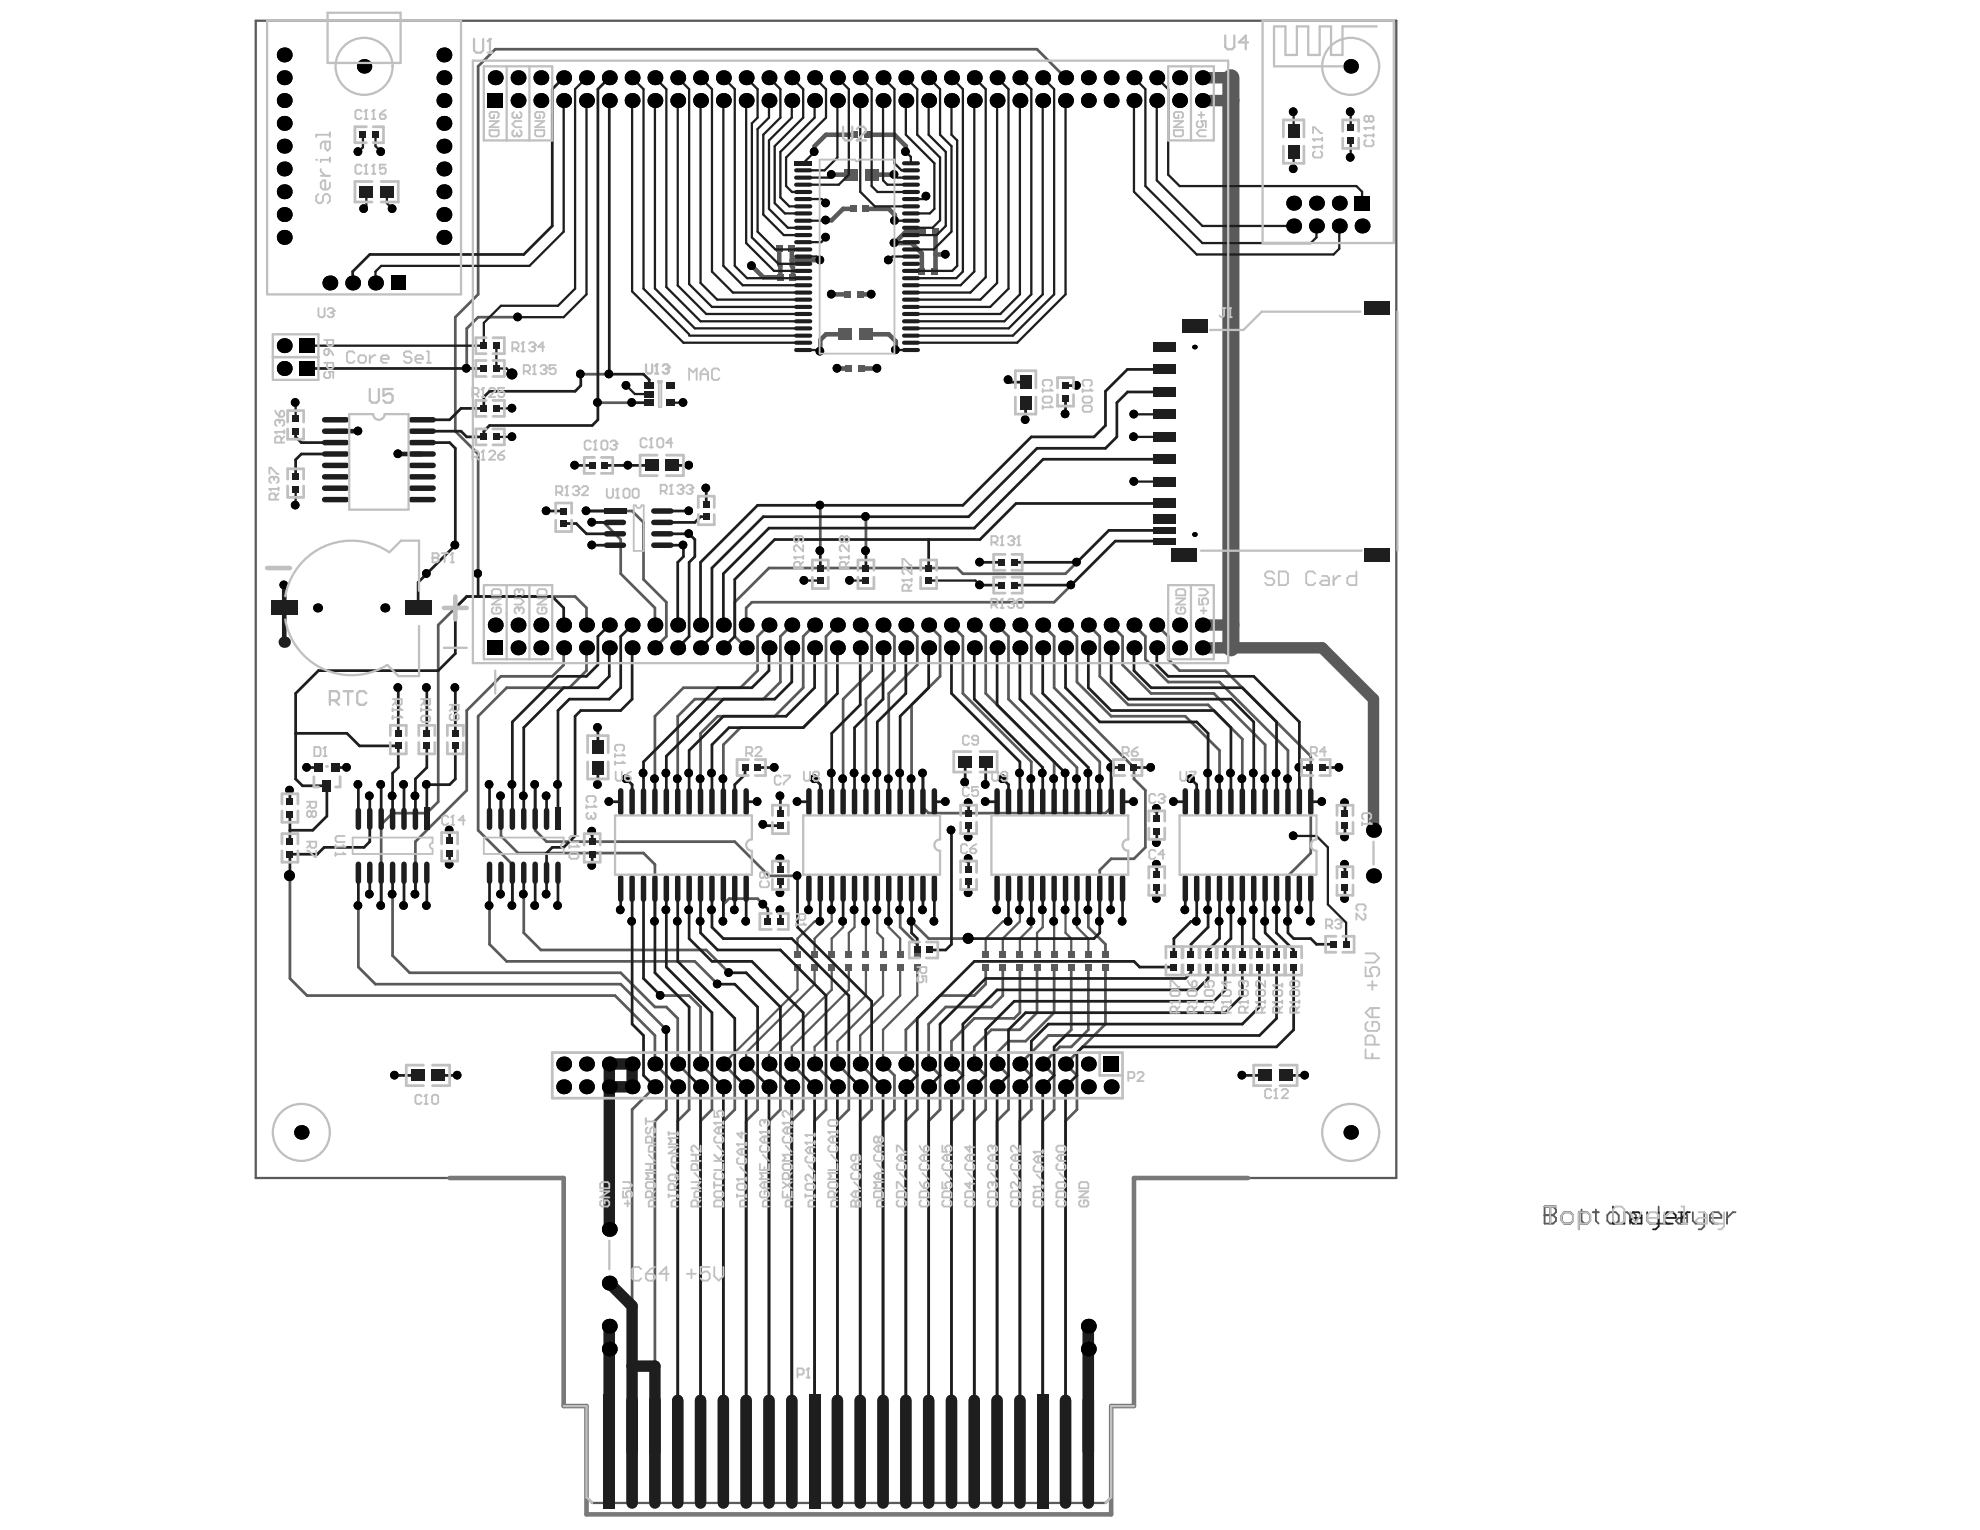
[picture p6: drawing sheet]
<svg xmlns="http://www.w3.org/2000/svg" width="279mm" height="216mm" viewBox="0 0 279 216" stroke-linecap="round" stroke-linejoin="round" font-family="sans-serif">
<g fill="none" stroke="#5a5a5a" stroke-width=".32">
<path d="M36.1 2.9h160.9v163.3h-37v32.2h-3.2v12.9l-.8 .8h-72.4l-.8-.8v-12.9h-3.3v-32.2h-43.4zM112.5 136.5v3.2l-10.4 10.4M115 136.5v2.4l-9.7 9.6v1.6M115.8 130h-.8l-2.5 2.4v2.3M117.4 128.4v1.6l-2.4 2.4v2.3M117.4 136.5v3.2l-8.9 8.8v1.6M119 130v.8l-1.6 1.6v2.3M119.8 136.5v3.2l-8.1 8v2.4M120.6 128.4v2.4l-.8 .8v3.1M122.2 136.5v4l-7.2 7.2v2.4M122.2 130v4.7M123.8 128.4v3.2l.8 .8v2.3"/>
<path d="M124.6 136.5v4l-6.4 6.4v3.2M125.4 130v.8l1.6 1.6v2.3M127 136.5v4l-5.6 5.6v4M129.4 136.5v4l-4.8 4.8v4.8M142.3 130h-.8l-2.4 2.4v2.3M143.9 128.4v1.6l-2.4 2.4v2.3M145.5 130v.8l-1.6 1.6v2.3M147.1 128.4v2.4l-.8 .8v3.1M148.7 130v4.7M150.4 128.4v3.2l.8 .8v2.3M152 130v.8l1.6 1.6v2.3"/>
</g>
<path d="M63.4 166.2h16.1v32.2h3.3v15.3h74v-15.3h3.2v-32.2h16.1" fill="none" stroke="#787878" stroke-width=".64"/>
<g fill="none" stroke="#5a5a5a" stroke-width=".39">
<path d="M150.4 11.8v-.8l-4.1-4.1h-76.4l-2.4 2.5v32.1l-3.2 3.3v16l3.2 3.3v16.9M73.1 44.8h-5.6l-1.6 1.6v5.6M82 52.8h4M84.4 56.8h4.8M82.8 72.1h6.4l1.6 1.6v8.1l3.2 3.2v4.8l-1.6 1.6M83.6 73.7h1.6l2.4 2.4v4.9l4.8 4.8v2.4M115.8 71.3v6.4M122.2 72.9v4.8M152 79.3l-1.6 1.7h-14.5l-.8-.8h-26.6l-4.8 4.8v4.8l1.6 1.6M79.5 91.4v2.4l-1.6 1.6h-7.2l-4.8 4.9v11.2l-7.3 7.3v7.4M82.8 88.2v-2.4l-1.6-1.6h-15.3l-4.1 4v24.9l-1.6 1.6h-4.8l-1.6 1.7v11.4M82.8 91.4v3.2l-2.5 2.4h-8.8l-4 4.1v16.1l4.8 4.8v5.8"/>
<path d="M108.5 88.2l-1.6 1.6v4.8l-2.4 2.4h-8.1l-4 4.1v8.8M111.7 88.2l-1.6 1.6v6.4l-2.4 2.5h-9.6l-2.5 2.4v8.8M115 88.2l-1.7 1.6v7.2l-4 4.1h-8l-2.4 2.4v6.4M118.2 88.2l-1.6 1.6v9.7l-3.3 3.2h-8.8l-2.4 2.4v4.8M121.4 88.2l1.6 1.6v4.8l-4 4.1v11.2M124.6 88.2l1.6 1.6v4.8l-4 4.1v11.2M127.8 88.2l1.6 1.6v4l-4 4.1v12M131 88.2l1.7 1.6v5.6l-4.1 4.1v10.4M134.3 88.2l1.6 1.6v8.1l9.6 9.6v2.4M137.5 88.2l1.6 1.6v8.1l9.6 9.6v2.4M140.7 88.2l1.6 1.6v8.9l9.7 9.6v1.6M143.9 88.2l1.6 1.6v8.1l9.7 9.6v2.4"/>
<path d="M147.1 88.2l1.6 1.6v7.2l11.3 11.3v1.6l1.6 1.6v8.1l-1.6 1.6h-3.2l-1.6 1.6v7.2M150.4 88.2l1.6 1.6v6.4l4.8 4.9h10.5l4.8 4.8v4M151.2 82.6l-2.5 2.4h-42.6l-.8 .8v2.4M153.6 88.2l1.6 1.6v5.6l4 4.1h11.3l4.8 4.8v5.6M156.8 88.2l1.6 1.6v4l4 4.1h8.9l7.2 7.2v4.8M160 88.2l1.6 1.6v3.2l3.2 3.2h7.3l9.6 9.7v4M163.2 88.2l1.6 1.6v3.2l1.7 1.6h6.4l12.1 12.1v13.7l-3.3 3.2v6.4M70.7 112.3v5.7l2.4 2.4h17.7l1.6 1.6v8M75.5 110.7v6.5l1.6 1.6h26.6l4.8 4.8h4M156.8 108.3v5.6l-.8 .8h-25l-.8-.8v-4.8M40.9 123.6v14.5l2.4 2.4h43.5l5.6 5.6v4l1.6 1.7v4.8l-1.6 1.6v47.4M50.6 127.8v8.7l2.4 2.4h34.6l6.4 6.4"/>
<path d="M55.4 126.2v8.7l2.4 2.4h29.8l4.8 4.8h1.6l1.6 1.6v6.4l1.6 1.7v4.8l-1.6 1.6v47.4M69.1 127.8v5.4l2.4 2.5h26.6l3.2 3.2M73.9 126.2v5.4l2.4 2.5h23.4l3.2 3.2M107.7 127.6l-.8-.8h-4l-.8 .8v2.4M127 128.4v2.4l2.4 2.4v1.5M128.6 130l2.4 2.4h5.7M139.1 136.5v2.4l-1.6 1.6h-4.8l-4.9 4.8v4.8l1.6 1.7v4.8l-1.6 1.6v47.4M141.5 136.5v4l-1.6 1.6h-6.4l-2.5 2.4v5.6l1.7 1.7v4.8l-1.7 1.6v47.4M143.9 136.5v6.4l-.8 .8h-5.6l-3.2 3.2v3.2l1.6 1.7v4.8l-1.6 1.6v47.4M146.3 136.5v6.4l-2.4 2.4h-4l-2.4 2.4v2.4l1.6 1.7v4.8l-1.6 1.6v47.4M148.7 136.5v6.4l-4 4h-2.4l-1.6 1.6v1.6l1.6 1.7v4.8l-1.6 1.6v47.4M151.2 136.5v8.8l-.8 .8h-2.5l-4 4 1.6 1.7v4.8l-1.6 1.6v47.4"/>
<path d="M153.6 136.5v8.8l-2.4 2.4h-1.6l-2.5 2.4 1.6 1.7v4.8l-1.6 1.6v47.4M153.6 128.4v2.4l2.4 2.4v1.5M156 136.5v8l-5.6 5.6 1.6 1.7v4.8l-1.6 1.6v47.4M92.4 153.4l-3.2 3.2v48.2M93.2 140.5h4l1.7 1.6v8l1.6 1.7v4.8l-1.6 1.6v47.4M102.1 150.1l1.6 1.7v4.8l-1.6 1.6v47.4M105.3 150.1l1.6 1.7v4.8l-1.6 1.6v47.4M108.5 150.1l1.6 1.7v4.8l-1.6 1.6v47.4M111.7 150.1l1.6 1.7v4.8l-1.6 1.6v47.4M115 150.1l1.6 1.7v4.8l-1.6 1.6v47.4M118.2 150.1l1.6 1.7v4.8l-1.6 1.6v47.4M121.4 150.1l1.6 1.7v4.8l-1.6 1.6v47.4"/>
<path d="M124.6 150.1l1.6 1.7v4.8l-1.6 1.6v47.4"/>
</g>
<g fill="none" stroke="#5a5a5a" stroke-width=".64">
<path d="M120.6 19h-4l-1.6 1.6v.8M122.4 19h3.8l1.6 1.6v.8M110 35.1v2.3l.1 .1v1.6h-2.4l-1.6-1.6M111.7 35.1v2.4l.2 .2v1.4M111.7 36.7h4.1M117.4 24.6h2.7M120.4 29.5h-1.4l-1.6 1.6h-.8M122.2 29.5h3.2l.9 .8v.8M123 24.6h3.2M130.2 32.7h-2.4l-1.6 1.6h2.4l1.5 1.4v2.6M132 35.9h1.5M132 32.7v5.5l-.2 .1"/>
<path d="M117.4 41.5h2.2M118.2 52h1.6M119.3 47.2h-2.7l-.8 .8v1.6M121.4 41.5h1.6M121.5 52h2.3M122.2 47.2h3.2l1 1v1.2"/>
</g>
<path d="M169.7 14.2h4M169.7 11h4M169.7 91.4h16.9l7.2 7.3v18M169.7 88.2h4M86 187.1v17.7M153.6 187.1v17.7" fill="none" stroke="#5a5a5a" stroke-width="1.6"/>
<path d="M173.7 11v80.4" fill="none" stroke="#5a5a5a" stroke-width="2.4"/>
<g fill="none" stroke="#5a5a5a" stroke-width=".26">
<path d="M218 171.5h.1M218 170.3h1.1l.5 .4v.4l-.5 .4 .5 .4v.4l-.5 .4h-1.1zM218 171.5h1.1M220.8 171.1h.8l.4 .4v.8l-.4 .4h-.8l-.4-.4v-.8zM222.8 171.1h.8M223.2 170.7v1.6l.4 .4M224.8 171.1h.8M225.2 170.7v1.6l.4 .4M227.2 171.1h.8l.4 .4v.8l-.4 .4h-.8l-.4-.4v-.8zM230 171.5l-.4-.4h-.4v1.6M230 171.5v1.2M230 171.5l.4-.4 .4 .4v1.2"/>
<path d="M234.1 170.3v2.4h1.6M236.9 171.1h.8l.4 .4v1.2h-1.2l-.4-.4 .4-.4h1.2M238.9 171.1v1.2l.4 .4h1.2M240.5 171.1v2l-.4 .4h-.4M241.3 171.9h1.6v-.4l-.4-.4h-.8l-.4 .4v.8l.4 .4h.8M243.7 171.1v1.6M244.9 171.1h-.4l-.8 .8"/>
</g>
<g fill="#000">
<circle cx="40.1" cy="7.8" r="1.05"/>
<circle cx="40.1" cy="17.4" r="1.05"/>
<circle cx="40.1" cy="14.2" r="1.05"/>
<circle cx="40.1" cy="11" r="1.05"/>
<circle cx="51.4" cy="9.4" r="1.02"/>
<circle cx="62.6" cy="14.2" r="1.05"/>
<circle cx="62.6" cy="11" r="1.05"/>
<circle cx="62.6" cy="7.8" r="1.05"/>
<circle cx="62.6" cy="17.4" r="1.05"/>
<circle cx="69.9" cy="11" r="1.05"/>
<circle cx="73.1" cy="14.2" r="1.05"/>
<circle cx="73.1" cy="11" r="1.05"/>
<circle cx="76.3" cy="14.2" r="1.05"/>
<circle cx="76.3" cy="11" r="1.05"/>
<circle cx="79.5" cy="14.2" r="1.05"/>
<circle cx="79.5" cy="11" r="1.05"/>
<circle cx="82.8" cy="11" r="1.05"/>
<circle cx="82.8" cy="14.2" r="1.05"/>
<circle cx="86" cy="14.2" r="1.05"/>
<circle cx="86" cy="11" r="1.05"/>
<circle cx="89.2" cy="14.2" r="1.05"/>
<circle cx="89.2" cy="11" r="1.05"/>
<circle cx="92.4" cy="14.2" r="1.05"/>
<circle cx="92.4" cy="11" r="1.05"/>
<circle cx="95.6" cy="14.2" r="1.05"/>
<circle cx="95.6" cy="11" r="1.05"/>
<circle cx="98.9" cy="14.2" r="1.05"/>
<circle cx="98.9" cy="11" r="1.05"/>
<circle cx="102.1" cy="14.2" r="1.05"/>
<circle cx="102.1" cy="11" r="1.05"/>
<circle cx="105.3" cy="14.2" r="1.05"/>
<circle cx="105.3" cy="11" r="1.05"/>
<circle cx="108.5" cy="11" r="1.05"/>
<circle cx="108.5" cy="14.2" r="1.05"/>
<circle cx="111.7" cy="14.2" r="1.05"/>
<circle cx="111.7" cy="11" r="1.05"/>
<circle cx="115" cy="14.2" r="1.05"/>
<circle cx="115" cy="11" r="1.05"/>
<circle cx="118.2" cy="14.2" r="1.05"/>
<circle cx="118.2" cy="11" r="1.05"/>
<circle cx="121.4" cy="14.2" r="1.05"/>
<circle cx="121.4" cy="11" r="1.05"/>
<circle cx="124.6" cy="14.2" r="1.05"/>
<circle cx="124.6" cy="11" r="1.05"/>
<circle cx="127.8" cy="14.2" r="1.05"/>
<circle cx="127.8" cy="11" r="1.05"/>
<circle cx="131" cy="14.2" r="1.05"/>
<circle cx="131" cy="11" r="1.05"/>
<circle cx="134.3" cy="14.2" r="1.05"/>
<circle cx="134.3" cy="11" r="1.05"/>
<circle cx="137.5" cy="11" r="1.05"/>
<circle cx="137.5" cy="14.2" r="1.05"/>
<circle cx="140.7" cy="14.2" r="1.05"/>
<circle cx="140.7" cy="11" r="1.05"/>
<circle cx="143.9" cy="14.2" r="1.05"/>
<circle cx="143.9" cy="11" r="1.05"/>
<circle cx="147.1" cy="11" r="1.05"/>
<circle cx="147.1" cy="14.2" r="1.05"/>
<circle cx="150.4" cy="14.2" r="1.05"/>
<circle cx="150.4" cy="11" r="1.05"/>
<circle cx="153.6" cy="14.2" r="1.05"/>
<circle cx="153.6" cy="11" r="1.05"/>
<circle cx="156.8" cy="14.2" r="1.05"/>
<circle cx="156.8" cy="11" r="1.05"/>
<circle cx="160" cy="11" r="1.05"/>
<circle cx="160" cy="14.2" r="1.05"/>
<circle cx="163.2" cy="14.2" r="1.05"/>
<circle cx="163.2" cy="11" r="1.05"/>
<circle cx="166.5" cy="14.2" r="1.05"/>
<circle cx="166.5" cy="11" r="1.05"/>
<circle cx="169.7" cy="11" r="1.05"/>
<circle cx="169.7" cy="14.2" r="1.05"/>
<circle cx="182.5" cy="15.8" r=".61"/>
<circle cx="190.5" cy="15.8" r=".61"/>
<circle cx="190.6" cy="9.4" r="1.02"/>
<circle cx="40.1" cy="33.5" r="1.05"/>
<circle cx="40.1" cy="23.8" r="1.05"/>
<circle cx="40.1" cy="20.6" r="1.05"/>
<circle cx="40.1" cy="30.3" r="1.05"/>
<circle cx="40.1" cy="27.1" r="1.05"/>
<circle cx="46.5" cy="39.9" r="1.05"/>
<circle cx="49.8" cy="39.9" r="1.05"/>
<circle cx="50.5" cy="21.4" r=".61"/>
<circle cx="51.3" cy="29.4" r=".61"/>
<circle cx="53" cy="39.9" r="1.05"/>
<circle cx="53.7" cy="21.4" r=".61"/>
<circle cx="55.3" cy="29.4" r=".61"/>
<circle cx="62.6" cy="33.5" r="1.05"/>
<circle cx="62.6" cy="20.6" r="1.05"/>
<circle cx="62.6" cy="27.1" r="1.05"/>
<circle cx="62.6" cy="30.3" r="1.05"/>
<circle cx="62.6" cy="23.8" r="1.05"/>
<circle cx="106" cy="37.5" r=".61"/>
<circle cx="114.9" cy="21.4" r=".61"/>
<circle cx="115.7" cy="36.7" r=".61"/>
<circle cx="116.5" cy="33.5" r=".61"/>
<circle cx="116.5" cy="28.6" r=".61"/>
<circle cx="116.5" cy="31.1" r=".61"/>
<circle cx="117.3" cy="24.6" r=".61"/>
<circle cx="125.3" cy="36.7" r=".61"/>
<circle cx="126.2" cy="24.6" r=".61"/>
<circle cx="126.2" cy="34.3" r=".61"/>
<circle cx="126.2" cy="31.1" r=".61"/>
<circle cx="127.8" cy="21.4" r=".61"/>
<circle cx="130.7" cy="27.7" r=".61"/>
<circle cx="133.4" cy="35.9" r=".61"/>
<circle cx="182.5" cy="23.8" r=".61"/>
<circle cx="182.5" cy="31.9" r="1.05"/>
<circle cx="182.5" cy="28.7" r="1.05"/>
<circle cx="185.8" cy="31.9" r="1.05"/>
<circle cx="185.8" cy="28.7" r="1.05"/>
<circle cx="189" cy="31.9" r="1.05"/>
<circle cx="189" cy="28.7" r="1.05"/>
<circle cx="190.5" cy="22.2" r=".61"/>
<circle cx="192.2" cy="31.9" r="1.05"/>
<circle cx="40.1" cy="48.8" r="1.05"/>
<circle cx="40.1" cy="52" r="1.05"/>
<circle cx="41.7" cy="56.8" r=".61"/>
<circle cx="65.8" cy="52" r=".61"/>
<circle cx="72.2" cy="57.6" r=".61"/>
<circle cx="72.2" cy="52.8" r=".77"/>
<circle cx="73" cy="44.7" r=".61"/>
<circle cx="81.9" cy="52.8" r=".61"/>
<circle cx="84.3" cy="56.8" r=".61"/>
<circle cx="85.9" cy="52.8" r=".61"/>
<circle cx="88.3" cy="54.4" r=".61"/>
<circle cx="89.1" cy="56.8" r=".61"/>
<circle cx="96.4" cy="56.8" r=".61"/>
<circle cx="115.7" cy="49.6" r=".61"/>
<circle cx="117.3" cy="41.5" r=".61"/>
<circle cx="118.1" cy="52" r=".61"/>
<circle cx="122.9" cy="41.5" r=".61"/>
<circle cx="123.7" cy="52" r=".61"/>
<circle cx="126.3" cy="49.4" r=".61"/>
<circle cx="142.2" cy="53.6" r=".61"/>
<circle cx="144.7" cy="59.2" r=".61"/>
<circle cx="150.3" cy="58.4" r=".61"/>
<circle cx="151.9" cy="54.4" r=".61"/>
<circle cx="160" cy="58.4" r=".61"/>
<circle cx="168.5" cy="49" r=".32"/>
<circle cx="41.7" cy="71.3" r=".61"/>
<circle cx="50.5" cy="60.8" r=".61"/>
<circle cx="56.1" cy="64" r=".61"/>
<circle cx="64.2" cy="76.9" r=".61"/>
<circle cx="72.2" cy="61.6" r=".61"/>
<circle cx="77.1" cy="72.1" r=".61"/>
<circle cx="81.1" cy="65.6" r=".61"/>
<circle cx="82.7" cy="72.1" r=".61"/>
<circle cx="83.5" cy="76.9" r=".61"/>
<circle cx="83.5" cy="73.7" r=".61"/>
<circle cx="88.6" cy="65.6" r=".61"/>
<circle cx="96.4" cy="76.9" r=".61"/>
<circle cx="97.2" cy="75.3" r=".61"/>
<circle cx="97.2" cy="65.6" r=".61"/>
<circle cx="97.2" cy="72.1" r=".61"/>
<circle cx="99.6" cy="68.9" r=".61"/>
<circle cx="115.7" cy="77.7" r=".61"/>
<circle cx="115.7" cy="71.3" r=".61"/>
<circle cx="122.1" cy="77.7" r=".61"/>
<circle cx="122.1" cy="72.9" r=".61"/>
<circle cx="138.2" cy="79.3" r=".61"/>
<circle cx="151.9" cy="79.3" r=".61"/>
<circle cx="160" cy="61.6" r=".61"/>
<circle cx="160" cy="67.9" r=".61"/>
<circle cx="168.5" cy="75.4" r=".32"/>
<circle cx="40" cy="82.5" r=".61"/>
<circle cx="44.8" cy="85.8" r=".63"/>
<circle cx="54.3" cy="85.8" r=".63"/>
<circle cx="56.1" cy="97" r=".61"/>
<circle cx="60.2" cy="80.9" r=".61"/>
<circle cx="60.2" cy="97" r=".61"/>
<circle cx="64.2" cy="97" r=".61"/>
<circle cx="67.4" cy="80.9" r=".61"/>
<circle cx="69.9" cy="88.2" r="1.05"/>
<circle cx="73.1" cy="91.4" r="1.05"/>
<circle cx="73.1" cy="88.2" r="1.05"/>
<circle cx="76.3" cy="91.4" r="1.05"/>
<circle cx="76.3" cy="88.2" r="1.05"/>
<circle cx="79.5" cy="88.2" r="1.05"/>
<circle cx="79.5" cy="91.4" r="1.05"/>
<circle cx="82.8" cy="91.4" r="1.05"/>
<circle cx="82.8" cy="88.2" r="1.05"/>
<circle cx="86" cy="88.2" r="1.05"/>
<circle cx="86" cy="91.4" r="1.05"/>
<circle cx="89.2" cy="88.2" r="1.05"/>
<circle cx="89.2" cy="91.4" r="1.05"/>
<circle cx="92.4" cy="88.2" r="1.05"/>
<circle cx="92.4" cy="91.4" r="1.05"/>
<circle cx="95.6" cy="88.2" r="1.05"/>
<circle cx="95.6" cy="91.4" r="1.05"/>
<circle cx="98.9" cy="91.4" r="1.05"/>
<circle cx="98.9" cy="88.2" r="1.05"/>
<circle cx="102.1" cy="88.2" r="1.05"/>
<circle cx="102.1" cy="91.4" r="1.05"/>
<circle cx="105.3" cy="91.4" r="1.05"/>
<circle cx="105.3" cy="88.2" r="1.05"/>
<circle cx="108.5" cy="91.4" r="1.05"/>
<circle cx="108.5" cy="88.2" r="1.05"/>
<circle cx="111.7" cy="91.4" r="1.05"/>
<circle cx="111.7" cy="88.2" r="1.05"/>
<circle cx="113.4" cy="81.9" r=".61"/>
<circle cx="115" cy="91.4" r="1.05"/>
<circle cx="115" cy="88.2" r="1.05"/>
<circle cx="118.2" cy="88.2" r="1.05"/>
<circle cx="118.2" cy="91.4" r="1.05"/>
<circle cx="119.9" cy="81.9" r=".61"/>
<circle cx="121.4" cy="88.2" r="1.05"/>
<circle cx="121.4" cy="91.4" r="1.05"/>
<circle cx="124.6" cy="88.2" r="1.05"/>
<circle cx="124.6" cy="91.4" r="1.05"/>
<circle cx="127.8" cy="91.4" r="1.05"/>
<circle cx="127.8" cy="88.2" r="1.05"/>
<circle cx="131" cy="88.2" r="1.05"/>
<circle cx="131" cy="91.4" r="1.05"/>
<circle cx="134.3" cy="88.2" r="1.05"/>
<circle cx="134.3" cy="91.4" r="1.05"/>
<circle cx="137.5" cy="88.2" r="1.05"/>
<circle cx="137.5" cy="91.4" r="1.05"/>
<circle cx="138.2" cy="82.5" r=".61"/>
<circle cx="140.7" cy="88.2" r="1.05"/>
<circle cx="140.7" cy="91.4" r="1.05"/>
<circle cx="143.9" cy="88.2" r="1.05"/>
<circle cx="143.9" cy="91.4" r="1.05"/>
<circle cx="147.1" cy="91.4" r="1.05"/>
<circle cx="147.1" cy="88.2" r="1.05"/>
<circle cx="150.4" cy="88.2" r="1.05"/>
<circle cx="150.4" cy="91.4" r="1.05"/>
<circle cx="151.1" cy="82.5" r=".61"/>
<circle cx="153.6" cy="88.2" r="1.05"/>
<circle cx="153.6" cy="91.4" r="1.05"/>
<circle cx="156.8" cy="88.2" r="1.05"/>
<circle cx="156.8" cy="91.4" r="1.05"/>
<circle cx="160" cy="91.4" r="1.05"/>
<circle cx="160" cy="88.2" r="1.05"/>
<circle cx="163.2" cy="88.2" r="1.05"/>
<circle cx="163.2" cy="91.4" r="1.05"/>
<circle cx="166.5" cy="88.2" r="1.05"/>
<circle cx="166.5" cy="91.4" r="1.05"/>
<circle cx="169.7" cy="88.2" r="1.05"/>
<circle cx="169.7" cy="91.4" r="1.05"/>
<circle cx="40.8" cy="111.5" r=".61"/>
<circle cx="43.3" cy="108.3" r=".61"/>
<circle cx="48.9" cy="108.3" r=".61"/>
<circle cx="50.5" cy="110.7" r=".61"/>
<circle cx="52.1" cy="112.3" r=".61"/>
<circle cx="53.7" cy="110.7" r=".61"/>
<circle cx="55.3" cy="112.3" r=".61"/>
<circle cx="56.9" cy="110.7" r=".61"/>
<circle cx="58.6" cy="112.3" r=".61"/>
<circle cx="60.2" cy="110.7" r=".61"/>
<circle cx="63.4" cy="117.1" r=".61"/>
<circle cx="69" cy="110.7" r=".61"/>
<circle cx="70.6" cy="112.3" r=".61"/>
<circle cx="72.2" cy="110.7" r=".61"/>
<circle cx="73.8" cy="112.3" r=".61"/>
<circle cx="75.5" cy="110.7" r=".61"/>
<circle cx="77.1" cy="112.3" r=".61"/>
<circle cx="78.7" cy="110.7" r=".61"/>
<circle cx="83.5" cy="117.3" r=".61"/>
<circle cx="84.3" cy="110.7" r=".61"/>
<circle cx="84.3" cy="102.6" r=".61"/>
<circle cx="85.9" cy="113.1" r=".61"/>
<circle cx="88.3" cy="109.9" r=".61"/>
<circle cx="90.7" cy="109.1" r=".61"/>
<circle cx="92.4" cy="109.9" r=".61"/>
<circle cx="94" cy="109.1" r=".61"/>
<circle cx="95.6" cy="109.9" r=".61"/>
<circle cx="97.2" cy="109.1" r=".61"/>
<circle cx="98.8" cy="109.9" r=".61"/>
<circle cx="100.4" cy="109.1" r=".61"/>
<circle cx="102" cy="109.9" r=".61"/>
<circle cx="106.8" cy="113.1" r=".61"/>
<circle cx="107.6" cy="116.3" r=".61"/>
<circle cx="109.3" cy="108.3" r=".61"/>
<circle cx="110.1" cy="112.3" r=".61"/>
<circle cx="112.5" cy="113.1" r=".61"/>
<circle cx="114.9" cy="109.9" r=".61"/>
<circle cx="117.3" cy="109.1" r=".61"/>
<circle cx="118.9" cy="109.9" r=".61"/>
<circle cx="120.5" cy="109.1" r=".61"/>
<circle cx="122.1" cy="109.9" r=".61"/>
<circle cx="123.7" cy="109.1" r=".61"/>
<circle cx="125.3" cy="109.9" r=".61"/>
<circle cx="127" cy="109.1" r=".61"/>
<circle cx="128.6" cy="109.9" r=".61"/>
<circle cx="130.2" cy="109.1" r=".61"/>
<circle cx="133.4" cy="113.1" r=".61"/>
<circle cx="134.2" cy="117.1" r=".61"/>
<circle cx="136.1" cy="110.4" r=".61"/>
<circle cx="136.6" cy="118.1" r=".61"/>
<circle cx="136.6" cy="113.3" r=".61"/>
<circle cx="139" cy="110.7" r=".61"/>
<circle cx="139" cy="113.1" r=".61"/>
<circle cx="141.4" cy="109.9" r=".61"/>
<circle cx="143.9" cy="109.1" r=".61"/>
<circle cx="145.5" cy="109.9" r=".61"/>
<circle cx="147.1" cy="109.1" r=".61"/>
<circle cx="148.7" cy="109.9" r=".61"/>
<circle cx="150.3" cy="109.1" r=".61"/>
<circle cx="151.9" cy="109.9" r=".61"/>
<circle cx="153.5" cy="109.1" r=".61"/>
<circle cx="155.1" cy="109.9" r=".61"/>
<circle cx="156.7" cy="108.3" r=".61"/>
<circle cx="160" cy="113.1" r=".61"/>
<circle cx="162.4" cy="108.3" r=".61"/>
<circle cx="163.2" cy="118.9" r=".61"/>
<circle cx="163.2" cy="114.1" r=".61"/>
<circle cx="165.6" cy="113.1" r=".61"/>
<circle cx="168" cy="109.9" r=".61"/>
<circle cx="170.4" cy="109.1" r=".61"/>
<circle cx="172" cy="109.9" r=".61"/>
<circle cx="173.6" cy="109.1" r=".61"/>
<circle cx="175.2" cy="109.9" r=".61"/>
<circle cx="176.9" cy="109.1" r=".61"/>
<circle cx="178.5" cy="109.9" r=".61"/>
<circle cx="180.1" cy="109.1" r=".61"/>
<circle cx="181.7" cy="109.9" r=".61"/>
<circle cx="182.5" cy="117.9" r=".61"/>
<circle cx="183.3" cy="108.3" r=".61"/>
<circle cx="186.5" cy="113.1" r=".61"/>
<circle cx="188.9" cy="108.3" r=".61"/>
<circle cx="189.7" cy="118.1" r=".61"/>
<circle cx="189.7" cy="113.3" r=".61"/>
<circle cx="193.8" cy="117.2" r="1.05"/>
<circle cx="40.8" cy="123.6" r=".77"/>
<circle cx="50.5" cy="127.8" r=".61"/>
<circle cx="52.1" cy="126.2" r=".61"/>
<circle cx="53.7" cy="127.8" r=".61"/>
<circle cx="55.3" cy="126.2" r=".61"/>
<circle cx="56.9" cy="127.8" r=".61"/>
<circle cx="58.6" cy="126.2" r=".61"/>
<circle cx="60.2" cy="127.8" r=".61"/>
<circle cx="63.4" cy="122" r=".61"/>
<circle cx="69" cy="127.8" r=".61"/>
<circle cx="70.6" cy="126.2" r=".61"/>
<circle cx="72.2" cy="127.8" r=".61"/>
<circle cx="73.8" cy="126.2" r=".61"/>
<circle cx="75.5" cy="127.8" r=".61"/>
<circle cx="77.1" cy="126.2" r=".61"/>
<circle cx="78.7" cy="127.8" r=".61"/>
<circle cx="83.5" cy="122.1" r=".61"/>
<circle cx="87.5" cy="128.4" r=".61"/>
<circle cx="89.1" cy="130" r=".61"/>
<circle cx="92.4" cy="130" r=".61"/>
<circle cx="94" cy="128.4" r=".61"/>
<circle cx="95.6" cy="130" r=".61"/>
<circle cx="97.2" cy="128.4" r=".61"/>
<circle cx="98.8" cy="130" r=".61"/>
<circle cx="100.4" cy="128.4" r=".61"/>
<circle cx="101.2" cy="138.8" r=".61"/>
<circle cx="102" cy="130" r=".61"/>
<circle cx="102.8" cy="137.2" r=".61"/>
<circle cx="103.6" cy="128.4" r=".61"/>
<circle cx="105.2" cy="130" r=".61"/>
<circle cx="107.6" cy="127.6" r=".61"/>
<circle cx="110.1" cy="126" r=".61"/>
<circle cx="110.1" cy="128.4" r=".61"/>
<circle cx="110.1" cy="121.1" r=".61"/>
<circle cx="112.5" cy="123.6" r=".61"/>
<circle cx="114.1" cy="128.4" r=".61"/>
<circle cx="115.7" cy="130" r=".61"/>
<circle cx="117.3" cy="128.4" r=".61"/>
<circle cx="118.9" cy="130" r=".61"/>
<circle cx="120.5" cy="128.4" r=".61"/>
<circle cx="122.1" cy="130" r=".61"/>
<circle cx="123.7" cy="128.4" r=".61"/>
<circle cx="125.3" cy="130" r=".61"/>
<circle cx="127" cy="128.4" r=".61"/>
<circle cx="128.6" cy="130" r=".61"/>
<circle cx="130.2" cy="128.4" r=".61"/>
<circle cx="131.8" cy="130" r=".61"/>
<circle cx="136.6" cy="126" r=".61"/>
<circle cx="136.6" cy="121.1" r=".61"/>
<circle cx="136.6" cy="132.4" r=".77"/>
<circle cx="140.6" cy="128.4" r=".61"/>
<circle cx="142.2" cy="130" r=".61"/>
<circle cx="143.9" cy="128.4" r=".61"/>
<circle cx="145.5" cy="130" r=".61"/>
<circle cx="147.1" cy="128.4" r=".61"/>
<circle cx="148.7" cy="130" r=".61"/>
<circle cx="150.3" cy="128.4" r=".61"/>
<circle cx="151.9" cy="130" r=".61"/>
<circle cx="153.5" cy="128.4" r=".61"/>
<circle cx="155.1" cy="130" r=".61"/>
<circle cx="156.7" cy="128.4" r=".61"/>
<circle cx="158.3" cy="130" r=".61"/>
<circle cx="163.2" cy="126.8" r=".61"/>
<circle cx="163.2" cy="122" r=".61"/>
<circle cx="167.2" cy="128.4" r=".61"/>
<circle cx="168.8" cy="130" r=".61"/>
<circle cx="170.4" cy="128.4" r=".61"/>
<circle cx="172" cy="130" r=".61"/>
<circle cx="173.6" cy="128.4" r=".61"/>
<circle cx="175.2" cy="130" r=".61"/>
<circle cx="176.9" cy="128.4" r=".61"/>
<circle cx="178.5" cy="130" r=".61"/>
<circle cx="180.1" cy="128.4" r=".61"/>
<circle cx="181.7" cy="130" r=".61"/>
<circle cx="183.3" cy="128.4" r=".61"/>
<circle cx="184.9" cy="130" r=".61"/>
<circle cx="189.7" cy="126.8" r=".61"/>
<circle cx="189.7" cy="122" r=".61"/>
<circle cx="193.8" cy="123.6" r="1.05"/>
<circle cx="42.5" cy="159.8" r="1.02"/>
<circle cx="55.7" cy="151.7" r=".61"/>
<circle cx="64.5" cy="151.7" r=".61"/>
<circle cx="79.5" cy="153.4" r="1.05"/>
<circle cx="79.5" cy="150.1" r="1.05"/>
<circle cx="82.8" cy="153.4" r="1.05"/>
<circle cx="82.8" cy="150.1" r="1.05"/>
<circle cx="86" cy="150.1" r="1.05"/>
<circle cx="86" cy="153.4" r="1.05"/>
<circle cx="89.2" cy="150.1" r="1.05"/>
<circle cx="89.2" cy="153.4" r="1.05"/>
<circle cx="92.4" cy="153.4" r="1.05"/>
<circle cx="92.4" cy="150.1" r="1.05"/>
<circle cx="93.2" cy="140.5" r=".61"/>
<circle cx="94" cy="145.3" r=".61"/>
<circle cx="95.6" cy="150.1" r="1.05"/>
<circle cx="95.6" cy="153.4" r="1.05"/>
<circle cx="98.9" cy="153.4" r="1.05"/>
<circle cx="98.9" cy="150.1" r="1.05"/>
<circle cx="102.1" cy="150.1" r="1.05"/>
<circle cx="102.1" cy="153.4" r="1.05"/>
<circle cx="105.3" cy="150.1" r="1.05"/>
<circle cx="105.3" cy="153.4" r="1.05"/>
<circle cx="108.5" cy="150.1" r="1.05"/>
<circle cx="108.5" cy="153.4" r="1.05"/>
<circle cx="111.7" cy="150.1" r="1.05"/>
<circle cx="111.7" cy="153.4" r="1.05"/>
<circle cx="115" cy="153.4" r="1.05"/>
<circle cx="115" cy="150.1" r="1.05"/>
<circle cx="118.2" cy="153.4" r="1.05"/>
<circle cx="118.2" cy="150.1" r="1.05"/>
<circle cx="121.4" cy="150.1" r="1.05"/>
<circle cx="121.4" cy="153.4" r="1.05"/>
<circle cx="124.6" cy="150.1" r="1.05"/>
<circle cx="124.6" cy="153.4" r="1.05"/>
<circle cx="127.8" cy="153.4" r="1.05"/>
<circle cx="127.8" cy="150.1" r="1.05"/>
<circle cx="131" cy="153.4" r="1.05"/>
<circle cx="131" cy="150.1" r="1.05"/>
<circle cx="134.3" cy="150.1" r="1.05"/>
<circle cx="134.3" cy="153.4" r="1.05"/>
<circle cx="137.5" cy="153.4" r="1.05"/>
<circle cx="137.5" cy="150.1" r="1.05"/>
<circle cx="140.7" cy="153.4" r="1.05"/>
<circle cx="140.7" cy="150.1" r="1.05"/>
<circle cx="143.9" cy="150.1" r="1.05"/>
<circle cx="143.9" cy="153.4" r="1.05"/>
<circle cx="147.1" cy="150.1" r="1.05"/>
<circle cx="147.1" cy="153.4" r="1.05"/>
<circle cx="150.4" cy="150.1" r="1.05"/>
<circle cx="150.4" cy="153.4" r="1.05"/>
<circle cx="153.6" cy="153.4" r="1.05"/>
<circle cx="153.6" cy="150.1" r="1.05"/>
<circle cx="156.8" cy="153.4" r="1.05"/>
<circle cx="175.2" cy="151.7" r=".61"/>
<circle cx="184.1" cy="151.7" r=".61"/>
<circle cx="190.6" cy="159.8" r="1.02"/>
<circle cx="86" cy="173.5" r="1.05"/>
<circle cx="86" cy="190.4" r="1.05"/>
<circle cx="86" cy="181.1" r="1.05"/>
<circle cx="86" cy="187.1" r="1.05"/>
<circle cx="153.6" cy="190.4" r="1.05"/>
<circle cx="153.6" cy="187.1" r="1.05"/>
</g>
<g fill="#000">
<path d="M68.8 13.2h2.1v2h-2.1z" fill-rule="evenodd"/>
<path d="M191.1 27.6h2.2v2.1h-2.2z" fill-rule="evenodd"/>
<path d="M42.3 51h2.1v2h-2.1z" fill-rule="evenodd"/>
<path d="M42.3 47.8h2.1v2h-2.1z" fill-rule="evenodd"/>
<path d="M55.2 38.9h2v2.1h-2z" fill-rule="evenodd"/>
<path d="M68.8 90.4h2.1v2h-2.1z" fill-rule="evenodd"/>
<path d="M155.7 149.1h2.2v2.1h-2.2z" fill-rule="evenodd"/>
</g>
<g fill="#5a5a5a">
<path d="M109.5 34.6h.9v1h-.9z" fill-rule="evenodd"/>
<path d="M111.2 34.6h1v1h-1z" fill-rule="evenodd"/>
<path d="M119.9 29h1v1h-1z" fill-rule="evenodd"/>
<path d="M119.1 23.8h2v1.7h-2z" fill-rule="evenodd"/>
<path d="M120.1 18.5h1v1h-1z" fill-rule="evenodd"/>
<path d="M121.7 29h1v1h-1z" fill-rule="evenodd"/>
<path d="M121.9 18.5h.9v1h-.9z" fill-rule="evenodd"/>
<path d="M129.6 37.8h1v1h-1z" fill-rule="evenodd"/>
<path d="M129.8 32.2h.9v1h-.9z" fill-rule="evenodd"/>
<path d="M109.6 38.6h1v1h-1z" fill-rule="evenodd"/>
<path d="M112.1 136h.9v.9h-.9z" fill-rule="evenodd"/>
<path d="M112.1 134.2h.9v1h-.9z" fill-rule="evenodd"/>
<path d="M111.4 38.6h1v1h-1z" fill-rule="evenodd"/>
<path d="M114.5 136h.9v.9h-.9z" fill-rule="evenodd"/>
<path d="M114.5 134.2h.9v1h-.9z" fill-rule="evenodd"/>
<path d="M116.9 136h.9v.9h-.9z" fill-rule="evenodd"/>
<path d="M116.9 134.2h.9v1h-.9z" fill-rule="evenodd"/>
<path d="M119.3 136h1v.9h-1z" fill-rule="evenodd"/>
<path d="M119.3 134.2h1v1h-1z" fill-rule="evenodd"/>
<path d="M119.3 51.5h1v1h-1z" fill-rule="evenodd"/>
<path d="M119.1 41.1h1v.9h-1z" fill-rule="evenodd"/>
<path d="M121.7 136h1v.9h-1z" fill-rule="evenodd"/>
<path d="M121.7 134.2h1v1h-1z" fill-rule="evenodd"/>
<path d="M124.1 136h1v.9h-1z" fill-rule="evenodd"/>
<path d="M124.1 134.2h1v1h-1z" fill-rule="evenodd"/>
<path d="M143.4 136h1v.9h-1z" fill-rule="evenodd"/>
<path d="M143.4 134.2h1v1h-1z" fill-rule="evenodd"/>
<path d="M145.9 136h.9v.9h-.9z" fill-rule="evenodd"/>
<path d="M145.9 134.2h.9v1h-.9z" fill-rule="evenodd"/>
<path d="M148.3 136h.9v.9h-.9z" fill-rule="evenodd"/>
<path d="M148.3 134.2h.9v1h-.9z" fill-rule="evenodd"/>
<path d="M150.7 136h.9v.9h-.9z" fill-rule="evenodd"/>
<path d="M150.7 134.2h.9v1h-.9z" fill-rule="evenodd"/>
<path d="M153.1 136h1v.9h-1z" fill-rule="evenodd"/>
<path d="M153.1 134.2h1v1h-1z" fill-rule="evenodd"/>
<path d="M155.5 136h1v.9h-1z" fill-rule="evenodd"/>
<path d="M155.5 134.2h1v1h-1z" fill-rule="evenodd"/>
</g>
<path d="M89.2 197.6v14.5M102.1 197.6v14.5" fill="none" stroke="#5a5a5a" stroke-width="1.6"/>
<path d="M114.1 196.8h1.7v16.1h-1.7z" fill-rule="evenodd" fill="#5a5a5a"/>
<path d="M127.8 197.6v14.5M140.7 197.6v14.5M153.6 197.6v14.5" fill="none" stroke="#5a5a5a" stroke-width="1.6"/>
<g fill="#5a5a5a">
<path d="M122 23.8h2v1.7h-2z" fill-rule="evenodd"/>
<path d="M131.4 37.8h.9v1h-.9z" fill-rule="evenodd"/>
<path d="M131.5 32.2h1v1h-1z" fill-rule="evenodd"/>
<path d="M129 136h.9v.9h-.9z" fill-rule="evenodd"/>
<path d="M129 134.2h.9v1h-.9z" fill-rule="evenodd"/>
<path d="M126.5 136h1v.9h-1z" fill-rule="evenodd"/>
<path d="M126.5 134.2h1v1h-1z" fill-rule="evenodd"/>
<path d="M121.1 51.5h.9v1h-.9z" fill-rule="evenodd"/>
<path d="M121.2 46.4h2v1.6h-2z" fill-rule="evenodd"/>
<path d="M120.9 41.1h1v.9h-1z" fill-rule="evenodd"/>
<path d="M138.6 136h1v.9h-1z" fill-rule="evenodd"/>
<path d="M138.6 134.2h1v1h-1z" fill-rule="evenodd"/>
<path d="M141 136h1v.9h-1z" fill-rule="evenodd"/>
<path d="M141 134.2h1v1h-1z" fill-rule="evenodd"/>
<path d="M85.2 196.8h1.6v16.1h-1.6z" fill-rule="evenodd"/>
</g>
<path d="M92.4 197.6v14.5M95.6 197.6v14.5M105.3 197.6v14.5M108.5 197.6v14.5M111.7 197.6v14.5M118.2 197.6v14.5M121.4 197.6v14.5M124.6 197.6v14.5M134.3 197.6v14.5M137.5 197.6v14.5M143.9 197.6v14.5" fill="none" stroke="#5a5a5a" stroke-width="1.6"/>
<g fill="#5a5a5a">
<path d="M146.3 196.8h1.6v16.1h-1.6z" fill-rule="evenodd"/>
<path d="M118.3 46.4h2v1.6h-2z" fill-rule="evenodd"/>
</g>
<path d="M98.9 197.6v14.5M131 197.6v14.5M150.4 197.6v14.5" fill="none" stroke="#5a5a5a" stroke-width="1.6"/>
<g fill="none" stroke="#1e1e1e" stroke-width=".39">
<path d="M79.5 11l-1.6 1.6M49.8 38.3v1.6M69.1 55.2l-.8 .8v1.6M82 52.8v1.6l-.8 .8M84.4 56.8v2.4l-.8 .8M90.8 52.8l.8 .8M142.3 53.6l.3 .3M63.4 62.5l.9 .8M65.1 60.8l.8 .9M69.1 60l-.8 .8v.9M98.9 72.9h.8M59 82.2v3.6"/>
<path d="M77.9 84.2l1.6 1.6v2.4M87.6 97l-1.6 1.7M40.9 111.5v1.6M40.9 114.9v3.9M45.7 119.6l-.9 .9M47.4 108.3h1.6M52.2 115.6v3.2M56.2 105.3v3l-.8 .8M60.2 105.3v3M63.4 117.2v1.4M64.3 105.3v4.6l-.9 .8M77.9 119.6h1.6"/>
<path d="M82 100.3l-.8 .8M83.6 117.3v1.5M84.4 102.7v2.7M84.4 108.3v2.4M86 113.1h1.6M88.4 109.9l.8 .8M105.1 109.3l-1.4 1.4M115 109.9l.8 .8M163.2 114.1v1.5M165.6 113.1h1.7M168.1 109.9l.8 .8M189.8 116.5v1.6"/>
<path d="M50.6 123.1v4.7M52.2 123.1v3.1M53.8 123.1v4.7M55.4 123.1v3.1M58.6 123.1v3.1M60.2 123.1v4.7M63.4 120.4v1.6M69.1 123.1v4.7M70.7 123.1v3.1M73.9 123.1v3.1M75.5 123.1v4.7M77.1 123.1v3.1"/>
<path d="M78.7 123.1v4.7M83.6 120.5v1.6M87.6 125.4v3M89.2 125.4v4.6M110.1 124.4v1.6M163.2 122v1.4M168.1 130h.8M176.9 132.4l.8 .8M189.8 122v1.4"/>
</g>
<g fill="none" stroke="#1e1e1e" stroke-width=".32">
<path d="M51.2 19v1.8l-.6 .6M53 19v1.6l.8 .8M98.9 11l1.6 1.6M106.9 16.6l-.8 .8M111.7 11l1.6 1.6M124.6 11l1.6 1.6M137.5 11l1.6 1.6M163.2 11l1.6 1.6M53.8 37.5l-.8 .8v1.6M54.6 27.1v1.6l.8 .8M111.4 29.1h1.9M111.8 27.1h1.5"/>
<path d="M117.4 24.6l-.5 .5M126.3 34.2l-.1 .1M127.2 24h1.3M127.8 21.4l.7 .7v.9M130.7 27.7l-.4 .4M133.5 31.9l-1.3 1.3M41.7 56.8v2.3M68.3 45.6v3.2M70 52h1.5M137.6 81.9l.7 .7"/>
</g>
<path d="M40.1 82.6v8" fill="none" stroke="#1e1e1e" stroke-width=".64"/>
<circle cx="89.2" cy="56.8" r=".19" fill="#1e1e1e"/>
<g fill="none" stroke="#1e1e1e" stroke-width=".32">
<path d="M79.5 14.2v18.5l-4.8 4.8h-20.9M82.8 11l-1.6 1.6v28.1l-2.5 2.4h-8l-2.4 2.5M82.8 14.2v27.3l-3.3 3.3h-6.4M89.2 14.2v26.9l7.2 7.3h16.9M89.2 11l1.6 1.6v28.1l6.4 6.5M92.4 14.2v26.5l5.7 5.6h15.2M92.4 11l1.6 1.6v27.9l4.9 4.8h14.4M95.6 11l1.6 1.6v27.5l3.3 3.2h12.8M95.6 14.2v26.1l4.1 4h13.6M98.9 14.2v25.7l2.3 2.4h12.1M100.5 12.6v25.7l2.9 3h9.9M102.1 11l1.6 1.6v24.9l1.7 1.8h7.9"/>
<path d="M102.1 14.2v23.3l2.7 2.8h8.5M105.3 11l1.6 1.6v4M105.3 14.2v20.1l3.9 3.9h4.1M106.1 17.4v16.1l3.7 3.7h3.5M108.5 14.2v2.4l-1.6 1.6v14.5l2.5 2.5h3.9M108.5 11l1.6 1.6v4l-2.4 2.4v11.3l2.9 2.9h2.7M111.7 14.2v2.4l-3.2 3.2v9.7l2.7 2.6h2.1M113.3 12.6v4l-4 4v8.1l1.5 1.4h2.5M115 14.2v2.4l-4.9 4.8v6.5l1.3 1.2M115 11l1.6 1.6v4l-5.7 5.6v4.1l.9 .8M118.2 14.2v8l-1.8 1.8h-3.1M118.2 11l1.6 1.6v12l-1.4 1.5h-5.1"/>
<path d="M121.4 11l1.6 1.6v13.7l.8 .8h4.7M121.4 14.2v12.9l2 2h5.1M124.6 14.2v11.3l.6 .6h3.3M126.2 12.6v10.4l1 1M127.8 14.2v4.8l4 4v6.5l-.6 .6h-2.7M127.8 11l1.6 1.6v6.4l3.3 3.2v8.9l-1.1 1h-3.1M131 14.2v4.8l2.5 2.4v10.5M131 11l1.7 1.6v6.4l1.6 1.6v12.1l-2.5 2.5h-3.3M134.3 11l1.6 1.6v25.7l-1 1h-6.4M134.3 14.2v4.8l.8 .8v17.7l-.7 .7h-5.9M137.5 14.2v24.1l-1.9 2h-7.1M139.1 12.6v26.5l-2.2 2.2h-8.4"/>
<path d="M140.7 14.2v25.7l-2.3 2.4h-9.9M140.7 11l1.6 1.6v28.1l-2.6 2.6h-11.2M143.9 14.2v27.3l-2.7 2.8h-12.7M143.9 11l1.6 1.6v28.9l-3.8 3.8h-13.2M147.1 11l1.6 1.6v28.9l-5.8 5.9h-14.4M147.1 14.2v27.3l-4.8 4.8h-13.8M150.4 14.2v27.3l-6.9 6.9h-15M160 14.2v12.9l8.9 8.8h19.3l.8-.8v-3.2M160 11l1.6 1.6v13.7l8.1 8h15.3l.8-.8v-1.6M163.2 14.2v11.3l6.5 6.4h12.8M164.8 12.6v12l1.7 1.7h24.9l.8 .8v1.6M182.5 15.8v2.7"/>
<path d="M190.6 15.8v2.3M190.6 19.8v2.4M51.7 27.1v2.1l-.3 .3M113.3 36.2h1.9l.6 .5M113.3 28.1h2.7l.6 .6M113.3 25.1h3.6M115 21.4l-1.7 1.6M116.6 31.1h-3.3M116.6 33.5l-.7 .7h-2.6M126.2 24.6l.4 .5h1.9M126.3 31.1h2.2M126.3 34.2h2.2"/>
<path d="M128.5 36.2h-2.6l-.5 .5M128.5 33.2h3.7M128.5 28.1h1.8M182.5 21.4v2.4M43.3 48.8h25M70 48.8v3.2M70 57.6h2.3M71.5 52l.8 .8M88.4 54.4l1.2 1.2h2M94.6 56.8h1.8M97.2 47.4h16.1M113.3 49.4h2.3l.2 .2"/>
<path d="M126.4 49.4h2.1M160 58.5h4.3M41.7 69.1v2.2M70 61.7h2.3M160 61.7h4.3M160 68h4.3M113.5 81.9h2.3M119.9 81.9h2.3M131 81.9h6.6M182.5 118h3.3l1.6 1.6v8l2.6 2.6v3"/>
</g>
<g fill="none" stroke="#1e1e1e" stroke-width=".39">
<path d="M77.9 12.6v19.3l-4 4h-21.7l-2.4 2.4M86 11l-1.6 1.6v44.2M86 14.2v38.6h4.8M43.3 52h25M68.3 57.6h-3.2l-1.7 1.6h-3.8M69.1 55.2h12.1M89.2 56.8h2.4M91.6 53.6v.8M142.6 53.9h2.1M144.7 56.8v2.4M150.4 56.2v2.2M150.4 54.4h1.6"/>
<path d="M164.3 55.3h-5.2l-1.5 1.5v4.9l-1.6 1.6h-9.7l-9.6 9.6h-29l-7.2 7.3v9.6l-1.6 1.6M164.3 52.1h-5.2l-3.1 3.1v4.8l-1.6 1.7h-8.9l-9.6 9.6h-29l-8 8v8.9M41.7 60.8v.9l.8 .8h4.9M47.4 64.1h-4.9l-.8 .8v2.4M59.6 62.5h3.8M59.6 60.8h5.5M64.3 63.3v13.6l-5.3 5.3M65.9 61.7h2.4M69.1 60h14.5M77.1 72.1h2.4M79.5 73.9h1.8l1.5 1.4h4M81.2 65.7h2.4"/>
<path d="M82.8 72.1h4M83.6 76.9h3.2M83.6 73.7h3.2M85.3 65.7h6.6M93.5 75.3h3.7l.9 .8v2.4l-.9 .8v10.5l-1.6 1.6M93.5 76.9h2.9v1.6l-.8 .8v8.9M93.5 72.1h3.7M94.8 65.7h2.4M98.9 72.9l-.8 .8h-4.6M99.7 68.9v2.2M115.8 77.7v2.5M122.2 77.7v2.5"/>
<path d="M131 76.1v4.1M138.3 79.3h3M164.3 64.8h-17.1l-9.7 9.7h-29l-6.4 6.5v7.2M164.3 71h-20.9l-5.1 5.1h-29l-5.6 5.7v8l-1.6 1.6M164.3 74.8h-7.8l-4.5 4.5h-8.9M164.3 76.4h-6.9l-6.2 6.2h-8.1M56.2 97v6.5M60.2 97v6.5M64.3 97v6.5M67.5 81v3.2M77.9 84.2h-12l-1.6 1.6v6.4l-2.5 2.4h-16.9l-3.2 3.3v12l1 1h3.4v4.3l-2 2h-3.2M86 91.4v4l-1.6 1.6h-4.9l-5.6 5.7v12.9"/>
<path d="M86 98.7h-5.7l-1.6 1.6v15.3M86 88.2l-1.6 1.6v4l-1.6 1.6h-4.1l-6.4 6.5v13.7M89.2 91.4v7.3l-1.6 1.6h-5.6M89.2 88.2l-1.6 1.6v7.2M108.5 91.4v3.2l-2.4 2.4h-4.8l-10.5 10.5v5.6M111.7 91.4v4.8l-2.4 2.5h-7.2l-8.1 8v6.4M115 91.4v5.6l-4.1 4.1h-8.8l-4.9 4.8v7.2M118.2 91.4v6.5l-4.9 4.8h-10.4l-2.4 2.4v8M121.4 91.4v8.1l-4 4v9.6M124.6 91.4v7.3l-4 4v10.4M127.8 91.4v6.5l-4 4v11.2M131 91.4v5.6l-4 4.1v12"/>
<path d="M134.3 91.4v6.5l9.6 9.6v5.6M137.5 91.4v7.3l9.6 9.6v4.8M138.3 82.6h3M140.7 91.4v8.1l9.7 9.6v4M143.9 91.4v7.3l9.7 9.6v4.8M147.1 91.4v6.5l9.7 9.6v5.6M150.4 91.4v5.6l4.8 4.9h13.7l1.6 1.6v9.6M153.6 91.4v5.6l3.2 3.3h14.5l2.4 2.4v10.4M156.8 91.4v4.8l2.4 2.5h14.5l3.2 3.2v11.2M160 91.4v3.2l2.4 2.4h12.9l4.8 4.9v11.2M163.2 91.4v2.4l1.6 1.6h12.1l6.5 6.5v11.2M41.7 103.5h7.3l1.7 1.8h5.5"/>
<path d="M43.3 108.3h1.6M50.6 110.7v4.9M52.2 112.3v3.3M52.2 118.8l-.8 .8h-5.7M53.8 110.7v4.9M55.4 109.1v6.5M57 110.7v4.9M60.2 108.3l-1.6 1.6v5.7M63.4 110.7h-3.2v4.9M69.1 110.7v4.9M70.7 112.3v3.3M75.5 110.7v4.9"/>
<path d="M77.1 112.3v3.3M77.9 119.6l-.8 .8v2.7M81.2 101.1v16.9l-1.7 1.6M89.2 110.7v2.4M92.4 109.9v3.2M95.6 109.9v3.2M98.9 109.9v3.2M102.1 109.9v3.2M103.7 110.7v2.4M105.1 108.3v1M105.3 113.1h1.6M106.9 108.3h2.4"/>
<path d="M107.7 116.4l.2 .1h2.2M110.1 112.3v2.4M112.5 113.1h1.6M115.8 110.7v2.4M119 109.9v3.2M122.2 109.9v3.2M125.4 109.9v3.2M128.6 109.9v3.2M130.2 109.1v4M131.8 113.1h1.7M134.3 117.2v16l-.8 .9h-2.3M136.2 107.5v2.9"/>
<path d="M136.7 113.3v1.4M136.7 116.5v1.6M139.1 107.5v3.2M139.1 113.1h1.6M141.5 109.9l.8 .8v2.4M145.5 109.9v3.2M148.7 109.9v3.2M152 109.9v3.2M155.2 109.9v3.2M156.8 108.3h1.3l.1 .2v-.2M158.4 113.1h1.6M160 108.3h2.4"/>
<path d="M163.2 117.3v1.6M168.9 110.7v2.4M172.1 109.9v3.2M175.3 109.9v3.2M178.5 109.9v3.2M181.7 109.9v3.2M183.4 108.1l.1 .2h1.3M185 113.1h1.6M186.6 108.3h2.4M189.8 113.3v1.4M44.8 120.5h-3.9v3.1M57 123.1v4.7"/>
<path d="M72.3 123.1v4.7M89.2 130v14.5l1.6 1.6v5.7l1.6 1.6M90.8 125.4v12.7l2.4 2.4M92.4 125.4v11.9l4.8 4.8v9.7l1.7 1.6v51.4M94 125.4v11.1l6.5 6.4v8.9l1.6 1.6v53.9M95.6 125.4v10.3l8.1 8v8.1l1.6 1.6v53.9M97.2 125.4v7l3.3 3.3h5.6l7.2 7.2v8.9l1.7 1.6v51.4M98.9 125.4v6.2l2.4 2.5h8.8l6.5 6.4v11.3l1.6 1.6v51.4M100.5 125.4v5.4l1.6 1.6h9.6l8.1 8.1v11.3l1.6 1.6v51.4M101.3 138.9h2.4l3.2 3.2v9.7l1.6 1.6v51.4M102.1 125.4v4.6M102.9 137.3h2.4l4.8 4.8v9.7l1.6 1.6v51.4"/>
<path d="M103.7 125.4v3M105.3 125.4v4.6M107.7 127.6l.7 .7v1.7M110.1 121.2v1.4M110.1 128.4v1.6M112.5 123.6v7.2l10.5 10.5v10.5l1.6 1.6v51.4M114.1 125.4v3M115.8 125.4v4.6M117.4 125.4v3M119 125.4v4.6M120.6 125.4v3M122.2 125.4v4.6"/>
<path d="M123.8 125.4v3M125.4 125.4v4.6M127 125.4v3M128.6 125.4v6.2l.8 .8v1.7M130.2 125.4v3M131.8 125.4v4.6M136.7 121.2v1.4M136.7 124.4v1.6M140.7 125.4v3M142.3 125.4v4.6M143.9 125.4v3M145.5 125.4v4.6"/>
<path d="M147.1 125.4v3M148.7 125.4v4.6M150.4 125.4v3M152 125.4v4.6M153.6 125.4v3M155.2 125.4v6.2l-.8 .8h-17.7M156.8 125.4v3M158.4 125.4v4.6M163.2 125.2v1.6M165.6 136.5h-4.8l-.8-.8h-22.5l-8.1 8v8.1l-1.6 1.6v51.4M167.3 125.4v3M168.1 136.5v.8l-.8 .8h-28.2l-6.4 6.4v7.3l-1.7 1.6v51.4"/>
<path d="M168.1 130l-2.5 2.4v2.3M168.9 125.4v4.6M170.5 136.5v1.6l-1.6 1.6h-28.2l-4.8 4.8v7.3l-1.6 1.6v51.4M170.5 125.4v5.4l-2.4 2.4v1.5M172.1 125.4v7l-1.6 1.7v.6M172.9 136.5v3.2l-1.6 1.6h-28.2l-4 4v6.5l-1.6 1.6v51.4M173.7 125.4v7l-.8 .8v1.5M175.3 136.5v4l-2.4 2.4h-28.2l-2.4 2.4v6.5l-1.6 1.6v51.4M175.3 125.4v9.3M176.9 125.4v7M177.7 136.5v5.6l-2.4 2.4h-27.4l-2.4 2.4v4.9l-1.6 1.6v51.4M177.7 133.2v1.5"/>
<path d="M178.5 125.4v6.2l1.6 1.6v1.5M180.1 136.5v7.2l-2.4 2.4h-27.3l-1.7 1.6v4.1l-1.6 1.6v51.4M180.1 125.4v6.2l2.4 2.5v.6M181.7 125.4v6.2l.8 .8h2.5l.8 .8h2.4M182.5 136.5v8.8l-2.4 2.4h-27.3l-.8 .8v3.3l-1.6 1.6v51.4M183.4 125.4v3M185 125.4v4.6M189.8 125.2v1.6M55.7 151.8h3.2M61.8 151.8h2.8M94 145.3v6.5l1.6 1.6v51.4M175.3 151.8h3.2"/>
<path d="M181.4 151.8h2.8"/>
</g>
<path d="M86 153.4h3.2v-3.3h-3.2v23.4M86 181.1l3.2 3.2v20.5M86 187.1v17.7M89.2 192.8h3.2v12M153.6 187.1v17.7" fill="none" stroke="#1e1e1e" stroke-width="1.6"/>
<path d="M47.4 60.8h3.2M56.2 64.1h3.4" fill="none" stroke="#1e1e1e" stroke-width=".64"/>
<path d="M218 170.3h1.6M218.8 170.3v2.4M220.8 171.1h.8l.4 .4v.8l-.4 .4h-.8l-.4-.4v-.8zM222.8 172.7h1.2l.4-.4v-.8l-.4-.4h-1.2v2.4M227.6 170.3v2.4h1.6M230.4 171.1h.8l.4 .4v1.2h-1.2l-.4-.4 .4-.4h1.2M232.4 171.1v1.2l.4 .4h1.3M234.1 171.1v2l-.5 .4h-.4M234.9 171.9h1.6v-.4l-.5-.4h-.8l-.3 .4v.8l.3 .4h.8M237.3 171.1v1.6M238.5 171.1h-.4l-.8 .8" fill="none" stroke="#1e1e1e" stroke-width=".26"/>
<g fill="#000">
<circle cx="40.1" cy="7.8" r="1.05"/>
<circle cx="40.1" cy="17.4" r="1.05"/>
<circle cx="40.1" cy="14.2" r="1.05"/>
<circle cx="40.1" cy="11" r="1.05"/>
<circle cx="51.4" cy="9.4" r="1.02"/>
<circle cx="62.6" cy="14.2" r="1.05"/>
<circle cx="62.6" cy="11" r="1.05"/>
<circle cx="62.6" cy="7.8" r="1.05"/>
<circle cx="62.6" cy="17.4" r="1.05"/>
<circle cx="69.9" cy="11" r="1.05"/>
<circle cx="73.1" cy="14.2" r="1.05"/>
<circle cx="73.1" cy="11" r="1.05"/>
<circle cx="76.3" cy="14.2" r="1.05"/>
<circle cx="76.3" cy="11" r="1.05"/>
<circle cx="79.5" cy="14.2" r="1.05"/>
<circle cx="79.5" cy="11" r="1.05"/>
<circle cx="82.8" cy="11" r="1.05"/>
<circle cx="82.8" cy="14.2" r="1.05"/>
<circle cx="86" cy="14.2" r="1.05"/>
<circle cx="86" cy="11" r="1.05"/>
<circle cx="89.2" cy="14.2" r="1.05"/>
<circle cx="89.2" cy="11" r="1.05"/>
<circle cx="92.4" cy="14.2" r="1.05"/>
<circle cx="92.4" cy="11" r="1.05"/>
<circle cx="95.6" cy="14.2" r="1.05"/>
<circle cx="95.6" cy="11" r="1.05"/>
<circle cx="98.9" cy="14.2" r="1.05"/>
<circle cx="98.9" cy="11" r="1.05"/>
<circle cx="102.1" cy="14.2" r="1.05"/>
<circle cx="102.1" cy="11" r="1.05"/>
<circle cx="105.3" cy="14.2" r="1.05"/>
<circle cx="105.3" cy="11" r="1.05"/>
<circle cx="108.5" cy="11" r="1.05"/>
<circle cx="108.5" cy="14.2" r="1.05"/>
<circle cx="111.7" cy="14.2" r="1.05"/>
<circle cx="111.7" cy="11" r="1.05"/>
<circle cx="115" cy="14.2" r="1.05"/>
<circle cx="115" cy="11" r="1.05"/>
<circle cx="118.2" cy="14.2" r="1.05"/>
<circle cx="118.2" cy="11" r="1.05"/>
<circle cx="121.4" cy="14.2" r="1.05"/>
<circle cx="121.4" cy="11" r="1.05"/>
<circle cx="124.6" cy="14.2" r="1.05"/>
<circle cx="124.6" cy="11" r="1.05"/>
<circle cx="127.8" cy="14.2" r="1.05"/>
<circle cx="127.8" cy="11" r="1.05"/>
<circle cx="131" cy="14.2" r="1.05"/>
<circle cx="131" cy="11" r="1.05"/>
<circle cx="134.3" cy="14.2" r="1.05"/>
<circle cx="134.3" cy="11" r="1.05"/>
<circle cx="137.5" cy="11" r="1.05"/>
<circle cx="137.5" cy="14.2" r="1.05"/>
<circle cx="140.7" cy="14.2" r="1.05"/>
<circle cx="140.7" cy="11" r="1.05"/>
<circle cx="143.9" cy="14.2" r="1.05"/>
<circle cx="143.9" cy="11" r="1.05"/>
<circle cx="147.1" cy="11" r="1.05"/>
<circle cx="147.1" cy="14.2" r="1.05"/>
<circle cx="150.4" cy="14.2" r="1.05"/>
<circle cx="150.4" cy="11" r="1.05"/>
<circle cx="153.6" cy="14.2" r="1.05"/>
<circle cx="153.6" cy="11" r="1.05"/>
<circle cx="156.8" cy="14.2" r="1.05"/>
<circle cx="156.8" cy="11" r="1.05"/>
<circle cx="160" cy="11" r="1.05"/>
<circle cx="160" cy="14.2" r="1.05"/>
<circle cx="163.2" cy="14.2" r="1.05"/>
<circle cx="163.2" cy="11" r="1.05"/>
<circle cx="166.5" cy="14.2" r="1.05"/>
<circle cx="166.5" cy="11" r="1.05"/>
<circle cx="169.7" cy="11" r="1.05"/>
<circle cx="169.7" cy="14.2" r="1.05"/>
<circle cx="182.5" cy="15.8" r=".61"/>
<circle cx="190.5" cy="15.8" r=".61"/>
<circle cx="190.6" cy="9.4" r="1.02"/>
<circle cx="40.1" cy="33.5" r="1.05"/>
<circle cx="40.1" cy="23.8" r="1.05"/>
<circle cx="40.1" cy="20.6" r="1.05"/>
<circle cx="40.1" cy="30.3" r="1.05"/>
<circle cx="40.1" cy="27.1" r="1.05"/>
<circle cx="46.5" cy="39.9" r="1.05"/>
<circle cx="49.8" cy="39.9" r="1.05"/>
<circle cx="50.5" cy="21.4" r=".61"/>
<circle cx="51.3" cy="29.4" r=".61"/>
<circle cx="53" cy="39.9" r="1.05"/>
<circle cx="53.7" cy="21.4" r=".61"/>
<circle cx="55.3" cy="29.4" r=".61"/>
<circle cx="62.6" cy="33.5" r="1.05"/>
<circle cx="62.6" cy="20.6" r="1.05"/>
<circle cx="62.6" cy="27.1" r="1.05"/>
<circle cx="62.6" cy="30.3" r="1.05"/>
<circle cx="62.6" cy="23.8" r="1.05"/>
<circle cx="106" cy="37.5" r=".61"/>
<circle cx="114.9" cy="21.4" r=".61"/>
<circle cx="115.7" cy="36.7" r=".61"/>
<circle cx="116.5" cy="33.5" r=".61"/>
<circle cx="116.5" cy="28.6" r=".61"/>
<circle cx="116.5" cy="31.1" r=".61"/>
<circle cx="117.3" cy="24.6" r=".61"/>
<circle cx="125.3" cy="36.7" r=".61"/>
<circle cx="126.2" cy="24.6" r=".61"/>
<circle cx="126.2" cy="34.3" r=".61"/>
<circle cx="126.2" cy="31.1" r=".61"/>
<circle cx="127.8" cy="21.4" r=".61"/>
<circle cx="130.7" cy="27.7" r=".61"/>
<circle cx="133.4" cy="35.9" r=".61"/>
<circle cx="182.5" cy="23.8" r=".61"/>
<circle cx="182.5" cy="31.9" r="1.05"/>
<circle cx="182.5" cy="28.7" r="1.05"/>
<circle cx="185.8" cy="31.9" r="1.05"/>
<circle cx="185.8" cy="28.7" r="1.05"/>
<circle cx="189" cy="31.9" r="1.05"/>
<circle cx="189" cy="28.7" r="1.05"/>
<circle cx="190.5" cy="22.2" r=".61"/>
<circle cx="192.2" cy="31.9" r="1.05"/>
<circle cx="40.1" cy="48.8" r="1.05"/>
<circle cx="40.1" cy="52" r="1.05"/>
<circle cx="41.7" cy="56.8" r=".61"/>
<circle cx="65.8" cy="52" r=".61"/>
<circle cx="72.2" cy="57.6" r=".61"/>
<circle cx="72.2" cy="52.8" r=".77"/>
<circle cx="73" cy="44.7" r=".61"/>
<circle cx="81.9" cy="52.8" r=".61"/>
<circle cx="84.3" cy="56.8" r=".61"/>
<circle cx="85.9" cy="52.8" r=".61"/>
<circle cx="88.3" cy="54.4" r=".61"/>
<circle cx="89.1" cy="56.8" r=".61"/>
<circle cx="96.4" cy="56.8" r=".61"/>
<circle cx="115.7" cy="49.6" r=".61"/>
<circle cx="117.3" cy="41.5" r=".61"/>
<circle cx="118.1" cy="52" r=".61"/>
<circle cx="122.9" cy="41.5" r=".61"/>
<circle cx="123.7" cy="52" r=".61"/>
<circle cx="126.3" cy="49.4" r=".61"/>
<circle cx="142.2" cy="53.6" r=".61"/>
<circle cx="144.7" cy="59.2" r=".61"/>
<circle cx="150.3" cy="58.4" r=".61"/>
<circle cx="151.9" cy="54.4" r=".61"/>
<circle cx="160" cy="58.4" r=".61"/>
<circle cx="168.5" cy="49" r=".32"/>
<circle cx="41.7" cy="71.3" r=".61"/>
<circle cx="50.5" cy="60.8" r=".61"/>
<circle cx="56.1" cy="64" r=".61"/>
<circle cx="64.2" cy="76.9" r=".61"/>
<circle cx="72.2" cy="61.6" r=".61"/>
<circle cx="77.1" cy="72.1" r=".61"/>
<circle cx="81.1" cy="65.6" r=".61"/>
<circle cx="82.7" cy="72.1" r=".61"/>
<circle cx="83.5" cy="76.9" r=".61"/>
<circle cx="83.5" cy="73.7" r=".61"/>
<circle cx="88.6" cy="65.6" r=".61"/>
<circle cx="96.4" cy="76.9" r=".61"/>
<circle cx="97.2" cy="75.3" r=".61"/>
<circle cx="97.2" cy="65.6" r=".61"/>
<circle cx="97.2" cy="72.1" r=".61"/>
<circle cx="99.6" cy="68.9" r=".61"/>
<circle cx="115.7" cy="77.7" r=".61"/>
<circle cx="115.7" cy="71.3" r=".61"/>
<circle cx="122.1" cy="77.7" r=".61"/>
<circle cx="122.1" cy="72.9" r=".61"/>
<circle cx="138.2" cy="79.3" r=".61"/>
<circle cx="151.9" cy="79.3" r=".61"/>
<circle cx="160" cy="61.6" r=".61"/>
<circle cx="160" cy="67.9" r=".61"/>
<circle cx="168.5" cy="75.4" r=".32"/>
<circle cx="40" cy="82.5" r=".61"/>
<circle cx="44.8" cy="85.8" r=".63"/>
<circle cx="54.3" cy="85.8" r=".63"/>
<circle cx="56.1" cy="97" r=".61"/>
<circle cx="60.2" cy="80.9" r=".61"/>
<circle cx="60.2" cy="97" r=".61"/>
<circle cx="64.2" cy="97" r=".61"/>
<circle cx="67.4" cy="80.9" r=".61"/>
<circle cx="69.9" cy="88.2" r="1.05"/>
<circle cx="73.1" cy="91.4" r="1.05"/>
<circle cx="73.1" cy="88.2" r="1.05"/>
<circle cx="76.3" cy="91.4" r="1.05"/>
<circle cx="76.3" cy="88.2" r="1.05"/>
<circle cx="79.5" cy="88.2" r="1.05"/>
<circle cx="79.5" cy="91.4" r="1.05"/>
<circle cx="82.8" cy="91.4" r="1.05"/>
<circle cx="82.8" cy="88.2" r="1.05"/>
<circle cx="86" cy="88.2" r="1.05"/>
<circle cx="86" cy="91.4" r="1.05"/>
<circle cx="89.2" cy="88.2" r="1.05"/>
<circle cx="89.2" cy="91.4" r="1.05"/>
<circle cx="92.4" cy="88.2" r="1.05"/>
<circle cx="92.4" cy="91.4" r="1.05"/>
<circle cx="95.6" cy="88.2" r="1.05"/>
<circle cx="95.6" cy="91.4" r="1.05"/>
<circle cx="98.9" cy="91.4" r="1.05"/>
<circle cx="98.9" cy="88.2" r="1.05"/>
<circle cx="102.1" cy="88.2" r="1.05"/>
<circle cx="102.1" cy="91.4" r="1.05"/>
<circle cx="105.3" cy="91.4" r="1.05"/>
<circle cx="105.3" cy="88.2" r="1.05"/>
<circle cx="108.5" cy="91.4" r="1.05"/>
<circle cx="108.5" cy="88.2" r="1.05"/>
<circle cx="111.7" cy="91.4" r="1.05"/>
<circle cx="111.7" cy="88.2" r="1.05"/>
<circle cx="113.4" cy="81.9" r=".61"/>
<circle cx="115" cy="91.4" r="1.05"/>
<circle cx="115" cy="88.2" r="1.05"/>
<circle cx="118.2" cy="88.2" r="1.05"/>
<circle cx="118.2" cy="91.4" r="1.05"/>
<circle cx="119.9" cy="81.9" r=".61"/>
<circle cx="121.4" cy="88.2" r="1.05"/>
<circle cx="121.4" cy="91.4" r="1.05"/>
<circle cx="124.6" cy="88.2" r="1.05"/>
<circle cx="124.6" cy="91.4" r="1.05"/>
<circle cx="127.8" cy="91.4" r="1.05"/>
<circle cx="127.8" cy="88.2" r="1.05"/>
<circle cx="131" cy="88.2" r="1.05"/>
<circle cx="131" cy="91.4" r="1.05"/>
<circle cx="134.3" cy="88.2" r="1.05"/>
<circle cx="134.3" cy="91.4" r="1.05"/>
<circle cx="137.5" cy="88.2" r="1.05"/>
<circle cx="137.5" cy="91.4" r="1.05"/>
<circle cx="138.2" cy="82.5" r=".61"/>
<circle cx="140.7" cy="88.2" r="1.05"/>
<circle cx="140.7" cy="91.4" r="1.05"/>
<circle cx="143.9" cy="88.2" r="1.05"/>
<circle cx="143.9" cy="91.4" r="1.05"/>
<circle cx="147.1" cy="91.4" r="1.05"/>
<circle cx="147.1" cy="88.2" r="1.05"/>
<circle cx="150.4" cy="88.2" r="1.05"/>
<circle cx="150.4" cy="91.4" r="1.05"/>
<circle cx="151.1" cy="82.5" r=".61"/>
<circle cx="153.6" cy="88.2" r="1.05"/>
<circle cx="153.6" cy="91.4" r="1.05"/>
<circle cx="156.8" cy="88.2" r="1.05"/>
<circle cx="156.8" cy="91.4" r="1.05"/>
<circle cx="160" cy="91.4" r="1.05"/>
<circle cx="160" cy="88.2" r="1.05"/>
<circle cx="163.2" cy="88.2" r="1.05"/>
<circle cx="163.2" cy="91.4" r="1.05"/>
<circle cx="166.5" cy="88.2" r="1.05"/>
<circle cx="166.5" cy="91.4" r="1.05"/>
<circle cx="169.7" cy="88.2" r="1.05"/>
<circle cx="169.7" cy="91.4" r="1.05"/>
<circle cx="40.8" cy="111.5" r=".61"/>
<circle cx="43.3" cy="108.3" r=".61"/>
<circle cx="48.9" cy="108.3" r=".61"/>
<circle cx="50.5" cy="110.7" r=".61"/>
<circle cx="52.1" cy="112.3" r=".61"/>
<circle cx="53.7" cy="110.7" r=".61"/>
<circle cx="55.3" cy="112.3" r=".61"/>
<circle cx="56.9" cy="110.7" r=".61"/>
<circle cx="58.6" cy="112.3" r=".61"/>
<circle cx="60.2" cy="110.7" r=".61"/>
<circle cx="63.4" cy="117.1" r=".61"/>
<circle cx="69" cy="110.7" r=".61"/>
<circle cx="70.6" cy="112.3" r=".61"/>
<circle cx="72.2" cy="110.7" r=".61"/>
<circle cx="73.8" cy="112.3" r=".61"/>
<circle cx="75.5" cy="110.7" r=".61"/>
<circle cx="77.1" cy="112.3" r=".61"/>
<circle cx="78.7" cy="110.7" r=".61"/>
<circle cx="83.5" cy="117.3" r=".61"/>
<circle cx="84.3" cy="110.7" r=".61"/>
<circle cx="84.3" cy="102.6" r=".61"/>
<circle cx="85.9" cy="113.1" r=".61"/>
<circle cx="88.3" cy="109.9" r=".61"/>
<circle cx="90.7" cy="109.1" r=".61"/>
<circle cx="92.4" cy="109.9" r=".61"/>
<circle cx="94" cy="109.1" r=".61"/>
<circle cx="95.6" cy="109.9" r=".61"/>
<circle cx="97.2" cy="109.1" r=".61"/>
<circle cx="98.8" cy="109.9" r=".61"/>
<circle cx="100.4" cy="109.1" r=".61"/>
<circle cx="102" cy="109.9" r=".61"/>
<circle cx="106.8" cy="113.1" r=".61"/>
<circle cx="107.6" cy="116.3" r=".61"/>
<circle cx="109.3" cy="108.3" r=".61"/>
<circle cx="110.1" cy="112.3" r=".61"/>
<circle cx="112.5" cy="113.1" r=".61"/>
<circle cx="114.9" cy="109.9" r=".61"/>
<circle cx="117.3" cy="109.1" r=".61"/>
<circle cx="118.9" cy="109.9" r=".61"/>
<circle cx="120.5" cy="109.1" r=".61"/>
<circle cx="122.1" cy="109.9" r=".61"/>
<circle cx="123.7" cy="109.1" r=".61"/>
<circle cx="125.3" cy="109.9" r=".61"/>
<circle cx="127" cy="109.1" r=".61"/>
<circle cx="128.6" cy="109.9" r=".61"/>
<circle cx="130.2" cy="109.1" r=".61"/>
<circle cx="133.4" cy="113.1" r=".61"/>
<circle cx="134.2" cy="117.1" r=".61"/>
<circle cx="136.1" cy="110.4" r=".61"/>
<circle cx="136.6" cy="118.1" r=".61"/>
<circle cx="136.6" cy="113.3" r=".61"/>
<circle cx="139" cy="110.7" r=".61"/>
<circle cx="139" cy="113.1" r=".61"/>
<circle cx="141.4" cy="109.9" r=".61"/>
<circle cx="143.9" cy="109.1" r=".61"/>
<circle cx="145.5" cy="109.9" r=".61"/>
<circle cx="147.1" cy="109.1" r=".61"/>
<circle cx="148.7" cy="109.9" r=".61"/>
<circle cx="150.3" cy="109.1" r=".61"/>
<circle cx="151.9" cy="109.9" r=".61"/>
<circle cx="153.5" cy="109.1" r=".61"/>
<circle cx="155.1" cy="109.9" r=".61"/>
<circle cx="156.7" cy="108.3" r=".61"/>
<circle cx="160" cy="113.1" r=".61"/>
<circle cx="162.4" cy="108.3" r=".61"/>
<circle cx="163.2" cy="118.9" r=".61"/>
<circle cx="163.2" cy="114.1" r=".61"/>
<circle cx="165.6" cy="113.1" r=".61"/>
<circle cx="168" cy="109.9" r=".61"/>
<circle cx="170.4" cy="109.1" r=".61"/>
<circle cx="172" cy="109.9" r=".61"/>
<circle cx="173.6" cy="109.1" r=".61"/>
<circle cx="175.2" cy="109.9" r=".61"/>
<circle cx="176.9" cy="109.1" r=".61"/>
<circle cx="178.5" cy="109.9" r=".61"/>
<circle cx="180.1" cy="109.1" r=".61"/>
<circle cx="181.7" cy="109.9" r=".61"/>
<circle cx="182.5" cy="117.9" r=".61"/>
<circle cx="183.3" cy="108.3" r=".61"/>
<circle cx="186.5" cy="113.1" r=".61"/>
<circle cx="188.9" cy="108.3" r=".61"/>
<circle cx="189.7" cy="118.1" r=".61"/>
<circle cx="189.7" cy="113.3" r=".61"/>
<circle cx="193.8" cy="117.2" r="1.05"/>
<circle cx="40.8" cy="123.6" r=".77"/>
<circle cx="50.5" cy="127.8" r=".61"/>
<circle cx="52.1" cy="126.2" r=".61"/>
<circle cx="53.7" cy="127.8" r=".61"/>
<circle cx="55.3" cy="126.2" r=".61"/>
<circle cx="56.9" cy="127.8" r=".61"/>
<circle cx="58.6" cy="126.2" r=".61"/>
<circle cx="60.2" cy="127.8" r=".61"/>
<circle cx="63.4" cy="122" r=".61"/>
<circle cx="69" cy="127.8" r=".61"/>
<circle cx="70.6" cy="126.2" r=".61"/>
<circle cx="72.2" cy="127.8" r=".61"/>
<circle cx="73.8" cy="126.2" r=".61"/>
<circle cx="75.5" cy="127.8" r=".61"/>
<circle cx="77.1" cy="126.2" r=".61"/>
<circle cx="78.7" cy="127.8" r=".61"/>
<circle cx="83.5" cy="122.1" r=".61"/>
<circle cx="87.5" cy="128.4" r=".61"/>
<circle cx="89.1" cy="130" r=".61"/>
<circle cx="92.4" cy="130" r=".61"/>
<circle cx="94" cy="128.4" r=".61"/>
<circle cx="95.6" cy="130" r=".61"/>
<circle cx="97.2" cy="128.4" r=".61"/>
<circle cx="98.8" cy="130" r=".61"/>
<circle cx="100.4" cy="128.4" r=".61"/>
<circle cx="101.2" cy="138.8" r=".61"/>
<circle cx="102" cy="130" r=".61"/>
<circle cx="102.8" cy="137.2" r=".61"/>
<circle cx="103.6" cy="128.4" r=".61"/>
<circle cx="105.2" cy="130" r=".61"/>
<circle cx="107.6" cy="127.6" r=".61"/>
<circle cx="110.1" cy="126" r=".61"/>
<circle cx="110.1" cy="128.4" r=".61"/>
<circle cx="110.1" cy="121.1" r=".61"/>
<circle cx="112.5" cy="123.6" r=".61"/>
<circle cx="114.1" cy="128.4" r=".61"/>
<circle cx="115.7" cy="130" r=".61"/>
<circle cx="117.3" cy="128.4" r=".61"/>
<circle cx="118.9" cy="130" r=".61"/>
<circle cx="120.5" cy="128.4" r=".61"/>
<circle cx="122.1" cy="130" r=".61"/>
<circle cx="123.7" cy="128.4" r=".61"/>
<circle cx="125.3" cy="130" r=".61"/>
<circle cx="127" cy="128.4" r=".61"/>
<circle cx="128.6" cy="130" r=".61"/>
<circle cx="130.2" cy="128.4" r=".61"/>
<circle cx="131.8" cy="130" r=".61"/>
<circle cx="136.6" cy="126" r=".61"/>
<circle cx="136.6" cy="121.1" r=".61"/>
<circle cx="136.6" cy="132.4" r=".77"/>
<circle cx="140.6" cy="128.4" r=".61"/>
<circle cx="142.2" cy="130" r=".61"/>
<circle cx="143.9" cy="128.4" r=".61"/>
<circle cx="145.5" cy="130" r=".61"/>
<circle cx="147.1" cy="128.4" r=".61"/>
<circle cx="148.7" cy="130" r=".61"/>
<circle cx="150.3" cy="128.4" r=".61"/>
<circle cx="151.9" cy="130" r=".61"/>
<circle cx="153.5" cy="128.4" r=".61"/>
<circle cx="155.1" cy="130" r=".61"/>
<circle cx="156.7" cy="128.4" r=".61"/>
<circle cx="158.3" cy="130" r=".61"/>
<circle cx="163.2" cy="126.8" r=".61"/>
<circle cx="163.2" cy="122" r=".61"/>
<circle cx="167.2" cy="128.4" r=".61"/>
<circle cx="168.8" cy="130" r=".61"/>
<circle cx="170.4" cy="128.4" r=".61"/>
<circle cx="172" cy="130" r=".61"/>
<circle cx="173.6" cy="128.4" r=".61"/>
<circle cx="175.2" cy="130" r=".61"/>
<circle cx="176.9" cy="128.4" r=".61"/>
<circle cx="178.5" cy="130" r=".61"/>
<circle cx="180.1" cy="128.4" r=".61"/>
<circle cx="181.7" cy="130" r=".61"/>
<circle cx="183.3" cy="128.4" r=".61"/>
<circle cx="184.9" cy="130" r=".61"/>
<circle cx="189.7" cy="126.8" r=".61"/>
<circle cx="189.7" cy="122" r=".61"/>
<circle cx="193.8" cy="123.6" r="1.05"/>
<circle cx="42.5" cy="159.8" r="1.02"/>
<circle cx="55.7" cy="151.7" r=".61"/>
<circle cx="64.5" cy="151.7" r=".61"/>
<circle cx="79.5" cy="153.4" r="1.05"/>
<circle cx="79.5" cy="150.1" r="1.05"/>
<circle cx="82.8" cy="153.4" r="1.05"/>
<circle cx="82.8" cy="150.1" r="1.05"/>
<circle cx="86" cy="150.1" r="1.05"/>
<circle cx="86" cy="153.4" r="1.05"/>
<circle cx="89.2" cy="150.1" r="1.05"/>
<circle cx="89.2" cy="153.4" r="1.05"/>
<circle cx="92.4" cy="153.4" r="1.05"/>
<circle cx="92.4" cy="150.1" r="1.05"/>
<circle cx="93.2" cy="140.5" r=".61"/>
<circle cx="94" cy="145.3" r=".61"/>
<circle cx="95.6" cy="150.1" r="1.05"/>
<circle cx="95.6" cy="153.4" r="1.05"/>
<circle cx="98.9" cy="153.4" r="1.05"/>
<circle cx="98.9" cy="150.1" r="1.05"/>
<circle cx="102.1" cy="150.1" r="1.05"/>
<circle cx="102.1" cy="153.4" r="1.05"/>
<circle cx="105.3" cy="150.1" r="1.05"/>
<circle cx="105.3" cy="153.4" r="1.05"/>
<circle cx="108.5" cy="150.1" r="1.05"/>
<circle cx="108.5" cy="153.4" r="1.05"/>
<circle cx="111.7" cy="150.1" r="1.05"/>
<circle cx="111.7" cy="153.4" r="1.05"/>
<circle cx="115" cy="153.4" r="1.05"/>
<circle cx="115" cy="150.1" r="1.05"/>
<circle cx="118.2" cy="153.4" r="1.05"/>
<circle cx="118.2" cy="150.1" r="1.05"/>
<circle cx="121.4" cy="150.1" r="1.05"/>
<circle cx="121.4" cy="153.4" r="1.05"/>
<circle cx="124.6" cy="150.1" r="1.05"/>
<circle cx="124.6" cy="153.4" r="1.05"/>
<circle cx="127.8" cy="153.4" r="1.05"/>
<circle cx="127.8" cy="150.1" r="1.05"/>
<circle cx="131" cy="153.4" r="1.05"/>
<circle cx="131" cy="150.1" r="1.05"/>
<circle cx="134.3" cy="150.1" r="1.05"/>
<circle cx="134.3" cy="153.4" r="1.05"/>
<circle cx="137.5" cy="153.4" r="1.05"/>
<circle cx="137.5" cy="150.1" r="1.05"/>
<circle cx="140.7" cy="153.4" r="1.05"/>
<circle cx="140.7" cy="150.1" r="1.05"/>
<circle cx="143.9" cy="150.1" r="1.05"/>
<circle cx="143.9" cy="153.4" r="1.05"/>
<circle cx="147.1" cy="150.1" r="1.05"/>
<circle cx="147.1" cy="153.4" r="1.05"/>
<circle cx="150.4" cy="150.1" r="1.05"/>
<circle cx="150.4" cy="153.4" r="1.05"/>
<circle cx="153.6" cy="153.4" r="1.05"/>
<circle cx="153.6" cy="150.1" r="1.05"/>
<circle cx="156.8" cy="153.4" r="1.05"/>
<circle cx="175.2" cy="151.7" r=".61"/>
<circle cx="184.1" cy="151.7" r=".61"/>
<circle cx="190.6" cy="159.8" r="1.02"/>
<circle cx="86" cy="173.5" r="1.05"/>
<circle cx="86" cy="190.4" r="1.05"/>
<circle cx="86" cy="181.1" r="1.05"/>
<circle cx="86" cy="187.1" r="1.05"/>
<circle cx="153.6" cy="190.4" r="1.05"/>
<circle cx="153.6" cy="187.1" r="1.05"/>
</g>
<g fill="#000">
<path d="M68.8 13.2h2.1v2h-2.1z" fill-rule="evenodd"/>
<path d="M191.1 27.6h2.2v2.1h-2.2z" fill-rule="evenodd"/>
<path d="M42.3 51h2.1v2h-2.1z" fill-rule="evenodd"/>
<path d="M42.3 47.8h2.1v2h-2.1z" fill-rule="evenodd"/>
<path d="M55.2 38.9h2v2.1h-2z" fill-rule="evenodd"/>
<path d="M68.8 90.4h2.1v2h-2.1z" fill-rule="evenodd"/>
<path d="M155.7 149.1h2.2v2.1h-2.2z" fill-rule="evenodd"/>
</g>
<g fill="#1e1e1e">
<path d="M40.4 120.1h1v.9h-1z" fill-rule="evenodd"/>
<path d="M40.4 114.4h1v1h-1z" fill-rule="evenodd"/>
<path d="M50.7 18.5h1v1h-1z" fill-rule="evenodd"/>
<path d="M52.5 18.5h1v1h-1z" fill-rule="evenodd"/>
<path d="M55.7 104.8h1v.9h-1z" fill-rule="evenodd"/>
<path d="M59.7 104.8h1v.9h-1z" fill-rule="evenodd"/>
<path d="M63 119.9h.9v1h-.9z" fill-rule="evenodd"/>
<path d="M67.8 57.1h1v1h-1z" fill-rule="evenodd"/>
<path d="M79.1 73.4h.9v1h-.9z" fill-rule="evenodd"/>
<path d="M83.1 120.1h.9v.9h-.9z" fill-rule="evenodd"/>
<path d="M83.1 65.2h.9v1h-.9z" fill-rule="evenodd"/>
<path d="M91 64.9h1.9v1.6h-1.9z" fill-rule="evenodd"/>
<path d="M91 55.2h1.3v.9h-1.3z" fill-rule="evenodd"/>
<path d="M99.2 70.7h.9v.9h-.9z" fill-rule="evenodd"/>
<path d="M109.6 129.5h1v1h-1z" fill-rule="evenodd"/>
<path d="M109.6 122.1h1v1h-1z" fill-rule="evenodd"/>
<path d="M109.6 114.3h1v.9h-1z" fill-rule="evenodd"/>
<path d="M121.7 81.4h1v1h-1z" fill-rule="evenodd"/>
<path d="M130.6 81.4h.9v1h-.9z" fill-rule="evenodd"/>
<path d="M140.9 78.9h.9v.9h-.9z" fill-rule="evenodd"/>
<path d="M142.6 78.9h1v.9h-1z" fill-rule="evenodd"/>
<path d="M149.9 55.7h.9v1h-.9z" fill-rule="evenodd"/>
<path d="M162.8 124.7h.9v1h-.9z" fill-rule="evenodd"/>
<path d="M162.8 116.8h.9v1h-.9z" fill-rule="evenodd"/>
<path d="M162.8 115.1h.9v.9h-.9z" fill-rule="evenodd"/>
<path d="M189.5 132.8h.9v.9h-.9z" fill-rule="evenodd"/>
<path d="M189.3 124.7h1v1h-1z" fill-rule="evenodd"/>
<path d="M189.3 114.3h1v.9h-1z" fill-rule="evenodd"/>
<path d="M40.4 112.7h1v.9h-1z" fill-rule="evenodd"/>
<path d="M40.4 118.3h1v1h-1z" fill-rule="evenodd"/>
<path d="M44.4 107.7h1.1v1.2h-1.1z" fill-rule="evenodd"/>
</g>
<circle cx="40.1" cy="90.6" r=".81" fill="#1e1e1e"/>
<path d="M50.6 114.4v2.3M53.8 114.4v2.3M55.4 114.4v2.3" fill="none" stroke="#1e1e1e" stroke-width=".77"/>
<path d="M55.7 103h1v1h-1z" fill-rule="evenodd" fill="#1e1e1e"/>
<path d="M58.6 114.4v2.3" fill="none" stroke="#1e1e1e" stroke-width=".77"/>
<g fill="#1e1e1e">
<path d="M59.8 114h.8v3.1h-.8z" fill-rule="evenodd"/>
<path d="M59.7 103h1v1h-1z" fill-rule="evenodd"/>
<path d="M63 118.1h.9v1h-.9z" fill-rule="evenodd"/>
</g>
<path d="M69.1 114.4v2.3" fill="none" stroke="#1e1e1e" stroke-width=".77"/>
<g fill="#1e1e1e">
<path d="M67.8 61.2h1v.9h-1z" fill-rule="evenodd"/>
<path d="M67.8 51.5h1v1h-1z" fill-rule="evenodd"/>
<path d="M67.8 48.3h1v1h-1z" fill-rule="evenodd"/>
</g>
<path d="M70.7 114.4v2.3M73.9 114.4v2.3" fill="none" stroke="#1e1e1e" stroke-width=".77"/>
<g fill="#1e1e1e">
<path d="M78.4 114h.7v3.1h-.7z" fill-rule="evenodd"/>
<path d="M79.1 71.6h.9v1h-.9z" fill-rule="evenodd"/>
<path d="M83.1 118.3h.9v1h-.9z" fill-rule="evenodd"/>
<path d="M83.6 104.4h1.6v2h-1.6z" fill-rule="evenodd"/>
<path d="M83.6 107.3h1.6v2h-1.6z" fill-rule="evenodd"/>
</g>
<path d="M89.2 123.8v3.1M92.4 123.8v3.1" fill="none" stroke="#1e1e1e" stroke-width=".77"/>
<g fill="#1e1e1e">
<path d="M91 54h1.3v.9h-1.3z" fill-rule="evenodd"/>
<path d="M91 56.4h1.3v.9h-1.3z" fill-rule="evenodd"/>
</g>
<path d="M94 123.8v3.1" fill="none" stroke="#1e1e1e" stroke-width=".77"/>
<g fill="#1e1e1e">
<path d="M94 54h1.3v.9h-1.3z" fill-rule="evenodd"/>
<path d="M94 56.4h1.3v.9h-1.3z" fill-rule="evenodd"/>
</g>
<path d="M97.2 123.8v3.1M98.9 123.8v3.1" fill="none" stroke="#1e1e1e" stroke-width=".77"/>
<path d="M99.2 72.4h.9v1h-.9z" fill-rule="evenodd" fill="#1e1e1e"/>
<path d="M102.1 123.8v3.1M105.3 123.8v3.1" fill="none" stroke="#1e1e1e" stroke-width=".77"/>
<g fill="#1e1e1e">
<path d="M104.6 107.8h1v1h-1z" fill-rule="evenodd"/>
<path d="M106.4 107.8h1v1h-1z" fill-rule="evenodd"/>
<path d="M109.6 123.9h1v1h-1z" fill-rule="evenodd"/>
<path d="M109.6 116h1v1h-1z" fill-rule="evenodd"/>
</g>
<path d="M117.4 123.8v3.1M120.6 123.8v3.1M122.2 123.8v3.1" fill="none" stroke="#1e1e1e" stroke-width=".77"/>
<path d="M121.7 79.7h1v.9h-1z" fill-rule="evenodd" fill="#1e1e1e"/>
<path d="M125.4 123.8v3.1M130.2 123.8v3.1" fill="none" stroke="#1e1e1e" stroke-width=".77"/>
<path d="M130.6 79.7h.9v.9h-.9z" fill-rule="evenodd" fill="#1e1e1e"/>
<path d="M140.7 123.8v3.1" fill="none" stroke="#1e1e1e" stroke-width=".77"/>
<path d="M140.9 82.1h.9v1h-.9z" fill-rule="evenodd" fill="#1e1e1e"/>
<path d="M143.9 123.8v3.1" fill="none" stroke="#1e1e1e" stroke-width=".77"/>
<path d="M142.6 82.1h1v1h-1z" fill-rule="evenodd" fill="#1e1e1e"/>
<path d="M145.5 123.8v3.1M148.7 123.8v3.1M150.4 123.8v3.1" fill="none" stroke="#1e1e1e" stroke-width=".77"/>
<path d="M149.9 53.9h.9v1h-.9z" fill-rule="evenodd" fill="#1e1e1e"/>
<path d="M153.6 123.8v3.1M156.8 123.8v3.1M158.4 123.8v3.1" fill="none" stroke="#1e1e1e" stroke-width=".77"/>
<g fill="#1e1e1e">
<path d="M157.8 107.8h.9v1h-.9z" fill-rule="evenodd"/>
<path d="M162.8 123h.9v.9h-.9z" fill-rule="evenodd"/>
</g>
<path d="M168.9 123.8v3.1M172.1 123.8v3.1M173.7 123.8v3.1M176.9 123.8v3.1" fill="none" stroke="#1e1e1e" stroke-width=".77"/>
<g fill="#1e1e1e">
<path d="M182.1 136h.9v.9h-.9z" fill-rule="evenodd"/>
<path d="M182.1 134.2h.9v1h-.9z" fill-rule="evenodd"/>
</g>
<path d="M181.7 123.8v3.1M185 123.8v3.1" fill="none" stroke="#1e1e1e" stroke-width=".77"/>
<g fill="#1e1e1e">
<path d="M184.3 107.8h1v1h-1z" fill-rule="evenodd"/>
<path d="M186.1 107.8h1v1h-1z" fill-rule="evenodd"/>
<path d="M189.3 123h1v.9h-1z" fill-rule="evenodd"/>
<path d="M189.3 116h1v1h-1z" fill-rule="evenodd"/>
</g>
<g fill="none" stroke="#1e1e1e" stroke-width=".77">
<path d="M89.2 111.6v3.1M92.4 111.6v3.1M94 111.6v3.1M97.2 111.6v3.1M98.9 111.6v3.1M102.1 111.6v3.1M105.3 111.6v3.1M50.6 122v2.4M53.8 122v2.4M55.4 122v2.4M58.6 122v2.4M60.2 122v2.4"/>
<path d="M69.1 122v2.4M70.7 122v2.4M73.9 122v2.4M78.7 122v2.4"/>
</g>
<path d="M89.2 197.6v14.5M102.1 197.6v14.5" fill="none" stroke="#1e1e1e" stroke-width="1.6"/>
<path d="M114.1 196.8h1.7v16.1h-1.7z" fill-rule="evenodd" fill="#1e1e1e"/>
<g fill="none" stroke="#1e1e1e" stroke-width=".77">
<path d="M117.4 111.6v3.1M120.6 111.6v3.1M122.2 111.6v3.1M125.4 111.6v3.1M130.2 111.6v3.1M140.7 111.6v3.1M143.9 111.6v3.1M145.5 111.6v3.1M148.7 111.6v3.1M150.4 111.6v3.1M153.6 111.6v3.1M156.8 111.6v3.1"/>
<path d="M158.4 111.6v3.1M168.9 111.6v3.1M172.1 111.6v3.1M173.7 111.6v3.1M176.9 111.6v3.1M181.7 111.6v3.1M185 111.6v3.1"/>
</g>
<path d="M127.8 197.6v14.5M140.7 197.6v14.5M153.6 197.6v14.5" fill="none" stroke="#1e1e1e" stroke-width="1.6"/>
<g fill="#1e1e1e">
<path d="M41.2 68.6h1v.9h-1z" fill-rule="evenodd"/>
<path d="M41.2 60.4h1v.9h-1z" fill-rule="evenodd"/>
<path d="M53.6 26.3h2v1.6h-2z" fill-rule="evenodd"/>
<path d="M50.7 26.3h2v1.6h-2z" fill-rule="evenodd"/>
<path d="M63.8 104.8h.9v.9h-.9z" fill-rule="evenodd"/>
<path d="M69.6 57.1h.9v1h-.9z" fill-rule="evenodd"/>
</g>
<path d="M85.6 76.9h2.4M85.6 73.7h2.4" fill="none" stroke="#1e1e1e" stroke-width=".77"/>
<path d="M84.9 65.2h.9v1h-.9z" fill-rule="evenodd" fill="#1e1e1e"/>
<path d="M92.3 76.9h2.4M92.3 73.7h2.4" fill="none" stroke="#1e1e1e" stroke-width=".77"/>
<g fill="#1e1e1e">
<path d="M93.9 64.9h1.9v1.6h-1.9z" fill-rule="evenodd"/>
<path d="M107.9 129.5h.9v1h-.9z" fill-rule="evenodd"/>
<path d="M115.3 81.4h.9v1h-.9z" fill-rule="evenodd"/>
</g>
<g fill="none" stroke="#1e1e1e" stroke-width=".58">
<path d="M112.3 38.2h2M112.3 37.2h2M112.3 35.2h2M112.3 33.2h2M112.3 32.1h2M112.3 30.1h2M112.3 29.1h2M112.3 28.1h2M112.3 27.1h2M112.3 25.1h2M112.3 24h2M112.3 48.4h2"/>
<path d="M112.3 47.4h2M112.3 45.3h2M112.3 43.3h2M112.3 42.3h2M112.3 40.3h2"/>
</g>
<path d="M112.1 22.7h2.5v.6h-2.5z" fill-rule="evenodd" fill="#1e1e1e"/>
<g fill="none" stroke="#1e1e1e" stroke-width=".58">
<path d="M127.6 38.2h1.9M127.6 37.2h1.9M127.6 35.2h1.9M127.6 33.2h1.9M127.6 32.1h1.9M127.6 30.1h1.9M127.6 29.1h1.9M127.6 28.1h1.9M127.6 27.1h1.9M127.6 25.1h1.9M127.6 24h1.9M127.6 23h1.9"/>
<path d="M127.6 48.4h1.9M127.6 47.4h1.9M127.6 45.3h1.9M127.6 43.3h1.9M127.6 42.3h1.9M127.6 40.3h1.9"/>
</g>
<g fill="#1e1e1e">
<path d="M136.2 122.1h1v1h-1z" fill-rule="evenodd"/>
<path d="M136.2 114.3h1v.9h-1z" fill-rule="evenodd"/>
<path d="M135.2 106.7h2v1.6h-2z" fill-rule="evenodd"/>
<path d="M138.1 106.7h2v1.6h-2z" fill-rule="evenodd"/>
<path d="M162.7 75.9h3.2v.9h-3.2z" fill-rule="evenodd"/>
<path d="M162.7 72.6h3.2v1.2h-3.2z" fill-rule="evenodd"/>
<path d="M162.7 70.4h3.2v1.3h-3.2z" fill-rule="evenodd"/>
<path d="M162.7 57.8h3.2v1.3h-3.2z" fill-rule="evenodd"/>
<path d="M162.7 54.7h3.2v1.3h-3.2z" fill-rule="evenodd"/>
<path d="M187.7 132.8h1v.9h-1z" fill-rule="evenodd"/>
<path d="M190.1 19.3h1v1h-1z" fill-rule="evenodd"/>
<path d="M45.5 110.1h1.2v1.6h-1.2z" fill-rule="evenodd"/>
<path d="M38.2 84.8h3.8v2h-3.8z" fill-rule="evenodd"/>
<path d="M41.2 66.8h1v1h-1z" fill-rule="evenodd"/>
<path d="M41.2 58.6h1v1h-1z" fill-rule="evenodd"/>
</g>
<path d="M52.2 114.4v2.3M57 114.4v2.3" fill="none" stroke="#1e1e1e" stroke-width=".77"/>
<g fill="#1e1e1e">
<path d="M60.9 150.9h1.9v1.7h-1.9z" fill-rule="evenodd"/>
<path d="M63.8 103h.9v1h-.9z" fill-rule="evenodd"/>
</g>
<path d="M72.3 114.4v2.3M75.5 114.4v2.3M77.1 114.4v2.3" fill="none" stroke="#1e1e1e" stroke-width=".77"/>
<g fill="#1e1e1e">
<path d="M69.6 61.2h.9v.9h-.9z" fill-rule="evenodd"/>
<path d="M69.6 51.5h.9v1h-.9z" fill-rule="evenodd"/>
<path d="M69.6 48.3h.9v1h-.9z" fill-rule="evenodd"/>
</g>
<path d="M85.6 75.3h2.4M87.6 123.8v3.1" fill="none" stroke="#1e1e1e" stroke-width=".77"/>
<path d="M85.2 71.7h3.2v.8h-3.2z" fill-rule="evenodd" fill="#1e1e1e"/>
<path d="M92.3 75.3h2.4M92.3 72.1h2.4M90.8 123.8v3.1M95.6 123.8v3.1M100.5 123.8v3.1M103.7 123.8v3.1M114.1 123.8v3.1M115.8 123.8v3.1M119 123.8v3.1" fill="none" stroke="#1e1e1e" stroke-width=".77"/>
<path d="M115.3 79.7h.9v.9h-.9z" fill-rule="evenodd" fill="#1e1e1e"/>
<path d="M112.3 39.3h2M112.3 36.2h2M112.3 34.2h2M112.3 31.1h2M112.3 26.1h2M112.3 49.4h2M112.3 46.3h2M112.3 44.3h2M112.3 41.3h2" fill="none" stroke="#1e1e1e" stroke-width=".58"/>
<path d="M129 133.6h.9v.9h-.9z" fill-rule="evenodd" fill="#1e1e1e"/>
<path d="M123.8 123.8v3.1M127 123.8v3.1M128.6 123.8v3.1" fill="none" stroke="#1e1e1e" stroke-width=".77"/>
<path d="M127.6 39.3h1.9M127.6 36.2h1.9M127.6 34.2h1.9M127.6 31.1h1.9M127.6 26.1h1.9M127.6 49.4h1.9M127.6 46.3h1.9M127.6 44.3h1.9M127.6 41.3h1.9" fill="none" stroke="#1e1e1e" stroke-width=".58"/>
<g fill="#1e1e1e">
<path d="M130.7 133.6h1v.9h-1z" fill-rule="evenodd"/>
<path d="M136.2 123.9h1v1h-1z" fill-rule="evenodd"/>
</g>
<path d="M131.8 123.8v3.1" fill="none" stroke="#1e1e1e" stroke-width=".77"/>
<path d="M136.2 116h1v1h-1z" fill-rule="evenodd" fill="#1e1e1e"/>
<path d="M142.3 123.8v3.1M147.1 123.8v3.1" fill="none" stroke="#1e1e1e" stroke-width=".77"/>
<g fill="#1e1e1e">
<path d="M143.9 53h1.6v1.9h-1.6z" fill-rule="evenodd"/>
<path d="M143.9 55.9h1.6v1.9h-1.6z" fill-rule="evenodd"/>
</g>
<path d="M152 123.8v3.1M155.2 123.8v3.1" fill="none" stroke="#1e1e1e" stroke-width=".77"/>
<g fill="#1e1e1e">
<path d="M159.5 107.8h1v1h-1z" fill-rule="evenodd"/>
<path d="M170 136h1v.9h-1z" fill-rule="evenodd"/>
<path d="M170 134.2h1v1h-1z" fill-rule="evenodd"/>
<path d="M167.6 136h.9v.9h-.9z" fill-rule="evenodd"/>
<path d="M167.6 134.2h.9v1h-.9z" fill-rule="evenodd"/>
<path d="M165.2 136h.9v.9h-.9z" fill-rule="evenodd"/>
<path d="M165.2 134.2h.9v1h-.9z" fill-rule="evenodd"/>
</g>
<path d="M167.3 123.8v3.1M170.5 123.8v3.1" fill="none" stroke="#1e1e1e" stroke-width=".77"/>
<g fill="#1e1e1e">
<path d="M162.7 74.4h3.2v.9h-3.2z" fill-rule="evenodd"/>
<path d="M165.4 77.4h3.5v1.9h-3.5z" fill-rule="evenodd"/>
<path d="M162.7 61h3.2v1.3h-3.2z" fill-rule="evenodd"/>
<path d="M162.7 64.2h3.2v1.2h-3.2z" fill-rule="evenodd"/>
<path d="M162.7 67.3h3.2v1.3h-3.2z" fill-rule="evenodd"/>
<path d="M162.7 51.5h3.2v1.3h-3.2z" fill-rule="evenodd"/>
<path d="M162.7 48.3h3.2v1.3h-3.2z" fill-rule="evenodd"/>
<path d="M166.8 45h3.5v1.9h-3.5z" fill-rule="evenodd"/>
<path d="M177.6 150.9h1.9v1.7h-1.9z" fill-rule="evenodd"/>
<path d="M177.2 136h1v.9h-1z" fill-rule="evenodd"/>
<path d="M177.2 134.2h1v1h-1z" fill-rule="evenodd"/>
<path d="M174.8 136h1v.9h-1z" fill-rule="evenodd"/>
<path d="M174.8 134.2h1v1h-1z" fill-rule="evenodd"/>
<path d="M172.4 136h1v.9h-1z" fill-rule="evenodd"/>
<path d="M172.4 134.2h1v1h-1z" fill-rule="evenodd"/>
<path d="M179.7 136h.9v.9h-.9z" fill-rule="evenodd"/>
<path d="M179.7 134.2h.9v1h-.9z" fill-rule="evenodd"/>
</g>
<path d="M175.3 123.8v3.1M178.5 123.8v3.1M180.1 123.8v3.1M183.4 123.8v3.1" fill="none" stroke="#1e1e1e" stroke-width=".77"/>
<g fill="#1e1e1e">
<path d="M190.1 17.6h1v.9h-1z" fill-rule="evenodd"/>
<path d="M192.6 77.3h3.5v2h-3.5z" fill-rule="evenodd"/>
<path d="M192.6 42.4h3.5v2h-3.5z" fill-rule="evenodd"/>
</g>
<path d="M52.2 122v2.4M57 122v2.4M72.3 122v2.4M75.5 122v2.4M77.1 122v2.4" fill="none" stroke="#1e1e1e" stroke-width=".77"/>
<path d="M85.2 196.8h1.6v16.1h-1.6z" fill-rule="evenodd" fill="#1e1e1e"/>
<path d="M87.6 111.6v3.1M90.8 111.6v3.1M95.6 111.6v3.1M100.5 111.6v3.1M103.7 111.6v3.1M114.1 111.6v3.1M115.8 111.6v3.1M119 111.6v3.1M123.8 111.6v3.1M127 111.6v3.1M128.6 111.6v3.1M131.8 111.6v3.1" fill="none" stroke="#1e1e1e" stroke-width=".77"/>
<path d="M92.4 197.6v14.5M95.6 197.6v14.5M105.3 197.6v14.5M108.5 197.6v14.5M111.7 197.6v14.5M118.2 197.6v14.5M121.4 197.6v14.5M124.6 197.6v14.5M134.3 197.6v14.5M137.5 197.6v14.5M143.9 197.6v14.5" fill="none" stroke="#1e1e1e" stroke-width="1.6"/>
<path d="M146.3 196.8h1.6v16.1h-1.6z" fill-rule="evenodd" fill="#1e1e1e"/>
<g fill="none" stroke="#1e1e1e" stroke-width=".77">
<path d="M45.8 70.5h3.1M45.8 68.9h3.1M45.8 65.7h3.1M45.8 64.1h3.1M45.8 60.8h3.1M58 70.5h3.1M58 68.9h3.1M58 65.7h3.1M58 64.1h3.1M58 60.8h3.1M142.3 111.6v3.1M147.1 111.6v3.1"/>
<path d="M152 111.6v3.1M155.2 111.6v3.1M167.3 111.6v3.1M170.5 111.6v3.1M175.3 111.6v3.1M178.5 111.6v3.1M180.1 111.6v3.1M183.4 111.6v3.1"/>
</g>
<g fill="#1e1e1e">
<path d="M58 150.9h1.9v1.7h-1.9z" fill-rule="evenodd"/>
<path d="M46.8 107.7h1.1v1.2h-1.1z" fill-rule="evenodd"/>
<path d="M57.1 84.8h3.8v2h-3.8z" fill-rule="evenodd"/>
</g>
<path d="M45.8 59.2h3.1M58 59.2h3.1M45.8 67.3h3.1M45.8 62.5h3.1M58 67.3h3.1M58 62.5h3.1" fill="none" stroke="#1e1e1e" stroke-width=".77"/>
<g fill="#1e1e1e">
<path d="M180.5 150.9h1.9v1.7h-1.9z" fill-rule="evenodd"/>
<path d="M181.7 20.5h1.7v1.9h-1.7z" fill-rule="evenodd"/>
<path d="M181.7 17.6h1.7v1.9h-1.7z" fill-rule="evenodd"/>
</g>
<path d="M98.9 197.6v14.5M131 197.6v14.5M150.4 197.6v14.5" fill="none" stroke="#1e1e1e" stroke-width="1.6"/>
<g fill="none" stroke="#c0c0c0" stroke-width=".39">
<path d="M51.7 17.9h-1.6v2.2h1.6M52.7 17.9h1.4v2.2h-1.4M181.1 19.3v-2.4h2.9v2.4M189.5 18.5v-1.6h2.2v1.6M189.5 19.5v1.4h2.2v-1.4M52.5 25.6h-2.4v2.9h2.4M53.8 25.6h2.4v2.9h-2.4M181.1 20.6v2.4h2.9v-2.4M40.6 59.6v-1.6h2.2v1.6M68.6 56.5h-1.5v2.3h1.5M68.6 50.9h-1.5v2.2h1.5M68.6 47.7h-1.5v2.2h1.5"/>
<path d="M69.6 47.7h1.6v2.2h-1.6M69.6 50.9h1.6v2.2h-1.6M69.6 56.5h1.6v2.3h-1.6M143.3 54.7v-2.4h2.9v2.4M143.3 56v2.4h2.9v-2.4M149.2 54.7v-1.4h2.3v1.4M149.2 55.7v1.6h2.3v-1.6M40.6 60.5v1.5h2.2v-1.5M40.6 67.6v-1.4h2.2v1.4M40.6 68.6v1.6h2.2v-1.6M68.6 60.5h-1.5v2.3h1.5M69.6 60.5h1.6v2.3h-1.6"/>
<path d="M78.4 72.4v-1.4h2.3v1.4M78.4 73.4v1.6h2.3v-1.6M83.9 64.5h-1.5v2.3h1.5M84.9 64.5h1.6v2.3h-1.6M92.7 64.2h-2.4v2.9h2.4M94 64.2h2.4v2.9h-2.4M98.5 71.6v-1.6h2.3v1.6M98.5 72.6v1.4h2.3v-1.4M141.8 78.2h-1.6v2.3h1.6M142.8 78.2h1.4v2.3h-1.4M114.6 80.5v-1.5h2.3v1.5M114.6 81.4v1.7h2.3v-1.7"/>
<path d="M121.1 80.5v-1.5h2.2v1.5M121.1 81.4v1.7h2.2v-1.7M129.9 80.5v-1.5h2.3v1.5M129.9 81.4v1.7h2.3v-1.7M141.8 81.4h-1.6v2.3h1.6M142.8 81.4h1.4v2.3h-1.4M39.8 113.5v-1.5h2.2v1.5M39.8 114.4v1.6h2.2v-1.6M39.8 119.1v-1.5h2.2v1.5M44.3 109.6v1.4h.6M46.1 108.1h.1M48 109.6v1.4h-.6"/>
<path d="M55.1 103.8v-1.4h2.2v1.4M55.1 104.8v1.6h2.2v-1.6M59.1 103.8v-1.4h2.3v1.4M59.1 104.8v1.6h2.3v-1.6M62.3 119.1v-1.6h2.3v1.6M63.1 103.8v-1.4h2.3v1.4M63.1 104.8v1.6h2.3v-1.6M82.4 119.3v-1.7h2.3v1.7M82.9 106.2v-2.4h2.9v2.4M82.9 107.5v2.4h2.9v-2.4M105.6 107.2h-1.6v2.2h1.6M106.6 107.2h1.4v2.2h-1.4"/>
<path d="M109 115.1v-1.5h2.2v1.5M109 116v1.6h2.2v-1.6M135.6 115.1v-1.5h2.2v1.5M135.6 116v1.6h2.2v-1.6M137 106.1h-2.4v2.9h2.4M138.3 106.1h2.4v2.9h-2.4M158.7 107.2h-1.6v2.2h1.6M159.7 107.2h1.4v2.2h-1.4M162.1 115.9v-1.5h2.3v1.5M162.1 116.8v1.6h2.3v-1.6M185.3 107.2h-1.6v2.2h1.6M186.3 107.2h1.4v2.2h-1.4"/>
<path d="M188.7 115.1v-1.5h2.2v1.5M188.7 116v1.6h2.2v-1.6M39.8 120.1v1.6h2.2v-1.6M62.3 120.1v1.4h2.3v-1.4M82.4 120.2v1.5h2.3v-1.5M108.8 128.9h-1.6v2.3h1.6M109 123.1v-1.6h2.2v1.6M109 124.1v1.4h2.2v-1.4M109.8 128.9h1.4v2.3h-1.4M129.8 132.9h-1.5v2.3h1.5M130.7 132.9h1.6v2.3h-1.6M135.6 123.1v-1.6h2.2v1.6"/>
<path d="M135.6 124.1v1.4h2.2v-1.4M162.1 123.9v-1.6h2.3v1.6M162.1 124.9v1.4h2.3v-1.4M164.5 135.2v-1.6h2.3v1.6M164.5 136.1v1.5h2.3v-1.5M166.9 135.2v-1.6h2.3v1.6M166.9 136.1v1.5h2.3v-1.5M169.4 135.2v-1.6h2.2v1.6M169.4 136.1v1.5h2.2v-1.5M171.8 135.2v-1.6h2.2v1.6M171.8 136.1v1.5h2.2v-1.5M174.2 135.2v-1.6h2.2v1.6"/>
<path d="M174.2 136.1v1.5h2.2v-1.5M176.6 135.2v-1.6h2.2v1.6M176.6 136.1v1.5h2.2v-1.5M179 135.2v-1.6h2.3v1.6M179 136.1v1.5h2.3v-1.5M181.4 135.2v-1.6h2.3v1.6M181.4 136.1v1.5h2.3v-1.5M188.5 132.1h-1.4v2.3h1.4M188.7 123.9v-1.6h2.2v1.6M188.7 124.9v1.4h2.2v-1.4M189.5 132.1h1.6v2.3h-1.6M59.7 150.3h-2.4v2.9h2.4"/>
<path d="M61 150.3h2.4v2.9h-2.4M77.9 148.5h80.5v6.5h-80.5zM155.2 148.5v3.3h3.2M179.3 150.3h-2.4v2.9h2.4M180.6 150.3h2.4v2.9h-2.4"/>
</g>
<g fill="none" stroke="#c0c0c0" stroke-width=".32">
<path d="M37.7 2.9h27.4v38.6h-27.4zM46.2 1.8h10.3v7.1h-10.3zM66.7 8.6h106.6v85h-106.6zM68.3 9.4h9.6v10.4h-9.6zM71.5 9.4v10.4M74.7 9.4v10.4M164.8 9.4h6.5v10.4h-6.5zM168.1 9.4v10.4M178.2 2.9h18.5v31.4h-18.5zM194.3 3.7h-4.9v4.1h-1.6v-4.1h-1.6v4.1h-1.6v-4.1h-1.6v4.1h-1.6v-4.1h-1.6v5.7h9.6M38.5 47.2h6.4v6.4h-6.4zM38.5 50.4h6.4"/>
<path d="M52.2 54.9v1.6l.3 .3h.6l.4-.3v-1.6M52.7 58.4h-3.4v13.5h8.4v-13.5h-3.4M55.4 54.9h-1.3v1l.7-.4h.3l.3 .4v.6l-.3 .3h-.7l-.3-.3M91.2 51.4v1.1l.2 .2h.4l.2-.2v-1.1M92.4 52.7h.5M92.7 51.4v1.3M192 44h-14l-2.5 2.6h-4.7M197.2 44v33.7M54.9 77.9l1.7-1.6h2.5v7.1M169.5 77.7h22.6M59.1 88.3v7.1h-2.9l-1.5-1.6M62.6 91.4h3.3"/>
<path d="M68.3 82.6h9.6v10.4h-9.6zM69.9 94.6v3.3M71.5 82.6v10.4M74.7 82.6v10.4M164.8 82.6h6.5v10.4h-6.5zM168.1 82.6v10.4M106.1 118.4v-3.3h-19.3v8.3h19.3v-3.3M132.7 118.4v-3.3h-19.4v8.3h19.4v-3.3M159.2 118.4v-3.3h-19.3v8.3h19.3v-3.3M185.8 118.4v-3.3h-19.3v8.3h19.3v-3.3M193.8 118.8v3.2M86 175.1v4"/>
<path d="M79.5 198.4h3.3v12.9l.8 .8M160 198.4h-3.2v12.9l-.8 .8"/>
</g>
<g fill="none" stroke="#c0c0c0" stroke-width=".26">
<path d="M51 15.7l-.2-.2h-.4l-.2 .2v.9l.2 .2h.4l.2-.2M51.4 16.8h.5M51.7 15.5h.1M51.7 15.5v1.3M51.7 15.5l-.3 .2M52.5 16.8h.5M52.7 15.5h.1M52.7 15.5v1.3M52.7 15.5l-.2 .2M53.6 16.2h.6l.2 .2v.2l-.2 .2h-.4l-.2-.2zM54.4 15.5l-.4 .2-.4 .5M69.1 17.1h1.3l-1.3 .9h1.3"/>
<path d="M69.1 18.4h1.3v.6l-.3 .2h-.8l-.2-.2zM69.7 16.2v.5h-.4l-.2-.3v-.4l.2-.2h.8l.3 .2v.4l-.3 .3M72.5 15.8l-.2 .2v.4l.2 .3h.2l.2-.3M72.5 18.4l-.2 .2v.4l.2 .2h.2l.2-.2M72.9 16.4l.3 .3M72.9 16.2v.2M72.9 18.8v.2M72.9 19l.3 .2M73.2 16.7h.1M73.2 19.2h.1M73.4 15.8l.2 .2v.4l-.2 .3h-.2M73.4 18.4l.2 .2v.4l-.2 .2h-.2"/>
<path d="M73.6 17.1h-.9l-.4 .4 .4 .5h.9M75.5 18.4h1.3v.6l-.2 .2h-.9l-.2-.2zM75.5 17.1h1.3l-1.3 .9h1.3M76.2 16.2v.5h-.5l-.2-.3v-.4l.2-.2h.9l.2 .2v.4l-.2 .3M165.6 17.1h1.3l-1.3 .9h1.3M165.6 18.4h1.3v.6l-.2 .2h-.8l-.3-.2zM166.3 16.2v.5h-.4l-.3-.3v-.4l.3-.2h.8l.2 .2v.4l-.2 .3M51 23.5l-.2-.3h-.4l-.2 .3v.8l.2 .2h.4l.2-.2M51.4 24.5h.5M51.7 23.2h.1M51.7 23.2v1.3M51.7 23.2l-.3 .3"/>
<path d="M52.5 24.5h.5M52.7 23.2h.1M52.7 23.2v1.3M52.7 23.2l-.2 .3M54.4 23.2h-.8v.7l.4-.3h.2l.2 .3v.4l-.2 .2h-.4l-.2-.2M120.7 22.5h-5v27.4h10.5v-27.4h-5M44.9 43.5v1l.3 .3h.4l.2-.3v-1M45.7 51.2h1.3v.6l-.2 .3h-.4l-.2-.3v-.6M45.7 48h1.3v.6l-.2 .2h-.4l-.2-.2v-.6M45.7 49.5l.3-.2h.4v.6l-.2 .2h-.2l-.3-.2zM46 52.5l-.3 .2v.4l.3 .2h.4l.2-.2v-.2l-.2-.4h.6v.8M46.2 43.7l.2-.2h.5l.2 .2v.2"/>
<path d="M46.4 49.3l.4 .4 .2 .4M46.6 44.1h.3M46.9 44.1l.2 .2v.2l-.2 .3h-.5l-.2-.3M47.1 43.9h.1M47.1 43.9l-.2 .2M72.3 49.2h.6l.3-.3v-.4l-.3-.2h-.6v1.3M72.7 49.2l.5 .4M73.6 49.6h.4M73.8 48.3h.1M73.8 48.3l-.2 .2M73.8 48.3v1.3M73.9 52.4h.7l.2-.2v-.5l-.2-.2h-.7v1.3"/>
<path d="M74.3 52.4l.5 .4M74.6 48.5l.3-.2h.4l.2 .2v.2M75.1 48.9h.2M75.2 52.8h.4M75.3 48.9l.2 .3v.2l-.2 .2h-.4l-.3-.2M75.4 51.5h.1M75.4 51.5l-.2 .2M75.4 51.5v1.3M75.5 48.7h.1M75.5 48.7l-.2 .2M76.3 51.7l.2-.2h.4l.2 .2v.2M76.7 52.2h.2"/>
<path d="M76.8 48.9h-.9l.7-.6v1.3M76.9 52.2l.2 .2v.2l-.2 .2h-.4l-.2-.2M77.1 51.9h.1M77.1 51.9l-.2 .3M78.4 51.5h-.9v.7l.5-.3h.2l.2 .3v.4l-.2 .2h-.4l-.3-.2M92.8 53.8h.6M93 53.8v3.6h.3v-3.6M152.8 56.2l.2-.2h.8l.3 .2v.4l-.3 .2h-.8l-.2-.2zM152.8 57.5l.2-.3h.8l.3 .3v.4l-.3 .2h-.8l-.2-.2zM152.8 54.9v.4M152.8 55.1h1.3M153 54.5l-.2-.2v-.5l.2-.2h.8l.3 .2v.5l-.3 .2"/>
<path d="M153.8 54.9l.3 .2M154.1 55.1h.1M38 69h.1M38 66.9v-.9h.2l.9 .9h.2M38 69l.2 .2M38 69h1.3M38.4 67.3h.1M38.4 67.3h-.2l-.2 .2v.4l.2 .3M38.4 67.3l.3 .2M38.7 67.5l.2-.2h.2l.2 .2v.4l-.2 .3M38.7 67.5v.2M38.9 70.5v-.6l-.2-.3h-.5l-.2 .3v.6h1.3"/>
<path d="M39.3 69.6l-.4 .5M39.3 68.8v.4M61 78.7h.1M61 78.1h.7l.2 .2v.2l-.2 .2 .2 .2v.2l-.2 .2h-.7zM61 78.7h.7M62.3 78.1h.9M62.7 78.1v1.2M63.6 79.3h.4M63.8 78.1h.1M63.8 78.1v1.2M63.8 78.1l-.2 .2M83.4 62.4l-.3-.2h-.4l-.2 .2v.8l.2 .3h.4l.3-.3"/>
<path d="M83.8 63.5h.4M84 62.2h.1M84 62.2v1.3M84 62.2l-.2 .2M84.9 62.4l.2-.2h.4l.2 .2v.8l-.2 .3h-.4l-.2-.3zM86.1 62.4l.3-.2h.4l.2 .2v.2M86.6 62.8h.2M86.8 62.8l.2 .2v.2l-.2 .3h-.4l-.3-.3M87 62.6h.1M87 62.6l-.2 .2M89.7 71.3h-.3v6.4h1.4v-6.4h-.3M91.3 62.1l-.3-.3h-.4l-.2 .3v.8l.2 .2h.4l.3-.2"/>
<path d="M91.7 63.1h.4M91.9 61.8h.1M91.9 61.8v1.3M91.9 61.8l-.2 .3M92.7 62.1l.3-.3h.4l.2 .3v.8l-.2 .2h-.4l-.3-.2zM93.2 69.3h.7l.2-.2v-.5l-.2-.2h-.7v1.3M93.6 69.3l.5 .4M94.5 69.7h.4M94.7 68.4h.1M94.7 68.4l-.2 .2M94.7 68.4v1.3M94.9 62.5h-.9l.7-.7v1.3"/>
<path d="M95.6 68.6l.2-.2h.4l.2 .2v.2M96 69.1h.2M96.2 69.1l.2 .2v.2l-.2 .2h-.4l-.2-.2M96.4 68.8h.1M96.4 68.8l-.2 .3M96.9 68.6l.2-.2h.4l.2 .2v.2M97.3 69.1h.2M97.5 69.1l.2 .2v.2l-.2 .2h-.4l-.2-.2M97.7 68.8h.1M97.7 68.8l-.2 .3M112.1 78.6h.1M112.1 78.6l.2 .3"/>
<path d="M112.1 78.6h1.2M112.7 75.6v.7l-.2 .2h-.2l-.2-.2v-.4l.2-.3h.8l.2 .3v.4l-.2 .2M113.3 76.9v.9l-.8-.9h-.2l-.2 .3v.4l.2 .2M113.3 79.3l-.4 .4M113.3 78.4v.5M127.3 79.7v-.8h.3l.8 .8h.2M55.4 98.7h1.3v.6l-.2 .2h-.5l-.2-.2v-.6M55.4 99.9v.5M55.8 99.1l-.4 .4M56.5 99.9l.2 .3M63.4 99.5h1.3v.6l-.2 .2h-.4l-.2-.2v-.6M63.9 99.9l-.5 .4"/>
<path d="M69.4 84.4h1.3l-1.3 .9h1.3M69.4 83.4l.2-.3h.9l.2 .3v.6h-1.3zM69.6 85.7l-.2 .2v.5l.2 .2h.9l.2-.2v-.5l-.2-.2h-.5v.5M72.6 84.4h.9l.4 .5-.4 .4h-.9M73 85.7h.1M73 83.1h.1M73 85.7h-.2l-.2 .2v.5l.2 .2M73 83.1h-.2l-.2 .3v.4l.2 .2M73 85.7l.3 .2M73 83.1l.3 .3M73.3 85.9l.2-.2h.2l.2 .2v.5l-.2 .2M73.3 83.4l.2-.3h.2l.2 .3v.4l-.2 .2"/>
<path d="M73.3 83.4v.2M73.3 85.9v.3M75.8 83.4l.3-.3h.8l.2 .3v.6h-1.3zM75.8 84.4h1.3l-1.3 .9h1.3M76.1 85.7l-.3 .2v.5l.3 .2h.8l.2-.2v-.5l-.2-.2h-.4v.5M112.9 80.2v-.7l-.2-.2h-.4l-.2 .2v.7h1.2M127.3 81.9h.1M127.3 81.9l.3 .2M127.3 81.9h1.3M128.2 83.4v-.7l-.2-.2h-.4l-.3 .2v.7h1.3M128.6 80.2v.8l-.8-.8h-.2l-.3 .2v.4l.3 .2M128.6 82.5l-.4 .5"/>
<path d="M128.6 81.7v.4M166 84.4h1.3l-1.3 .9h1.3M166 83.4l.2-.3h.8l.3 .3v.6h-1.3zM166.2 85.7l-.2 .2v.5l.2 .2h.8l.3-.2v-.5l-.3-.2h-.4v.5M43.3 118.8h1.3v.6l-.2 .2h-.4l-.3-.2v-.6M43.3 113.1h1.3v.7l-.2 .2h-.4l-.3-.2v-.7M43.7 119.2l-.4 .4M43.7 113.6l-.4 .4M44 114.6l.2-.2h.2l.2 .2v.5l-.2 .2h-.2l-.2-.2M44 114.6l-.3-.2h-.1l-.3 .2v.5l.3 .2h.1l.3-.2M44 114.6v.5M44.4 105.4h.6l.2 .2v.9l-.2 .2h-.6z"/>
<path d="M45.6 106.7h.5M45.9 105.4h.1M45.9 105.4v1.3M45.9 105.4l-.3 .2M47.4 119.3v.4M47.4 119.5h1.2M48.4 119.3l.2 .2M48.6 119.5h.1M48.6 118h-1l-.2 .2v.4l.2 .2h1M55.4 101v.5M55.4 100.2h1.3M55.4 101.2h1.3"/>
<path d="M56.5 101l.2 .2M56.7 100.2h.1M56.7 101.2h.1M61 119v-.8h-11.2v2.3h11.2v-.7M63.3 115.3l-.3-.2h-.4l-.2 .2v.9l.2 .2h.4l.3-.2M63.7 116.4h.4M63.7 100.7l-.3 .3v.4l.3 .2h.8l.2-.2v-.4l-.2-.3h-.2l-.2 .3v.6M63.9 115.1h.1M63.9 115.1v1.3M63.9 115.1l-.2 .2M65.6 115.7h-.9l.7-.6v1.3M79.5 119v-.8h-11.2v2.3h11.2v-.7"/>
<path d="M80.3 119.5h1.3M80.3 119.3v.4M81.4 119.3l.2 .2M81.6 119.5h.1M81.6 118h-1l-.3 .2v.4l.3 .2h1M86.8 106.4v.4M86.8 107.4v.5M86.8 106.6h1.3M86.8 107.7h1.3M87 106l-.2-.3v-.4l.2-.2h.8l.3 .2v.4l-.3 .3M87.8 106.4l.3 .2M87.8 107.4l.3 .3"/>
<path d="M88.1 106.6h.1M88.1 107.7h.1M113.4 108.9v1.1l.3 .2h.4l.2-.2v-1.1M115 109.5l-.3 .3v.2l.3 .2h.4l.2-.2v-.2l-.2-.3M115 109.5l-.3-.2v-.2l.3-.2h.4l.2 .2v.2l-.2 .2M115 109.5h.4M136.5 119.3l-.2-.2h-.5l-.2 .2v.9l.2 .2h.5l.2-.2M136.7 104l-.2-.2h-.4l-.2 .2v.9l.2 .2h.4l.2-.2M136.9 119.8h.6l.3 .2v.2l-.3 .2h-.4l-.2-.2zM137.8 119.1l-.5 .2-.4 .5M138 104.4h-.6l-.2-.2v-.2l.2-.2h.4l.2 .2v.9l-.2 .2h-.4l-.2-.2M163 112.3l-.2-.3h-.4l-.2 .3v.8l.2 .2h.4l.2-.2"/>
<path d="M163.5 112.3l.2-.3h.4l.2 .3v.2M163.9 112.7h.2M164.1 112.7l.2 .2v.2l-.2 .2h-.4l-.2-.2M164.3 112.5h.1M164.3 112.5l-.2 .2M166.6 108.9v1.1l.2 .2h.4l.2-.2v-1.1M167.8 108.9h.9v.2l-.9 .9v.2M43.3 120.1h.3l.8 .8h.2v-.8M47.4 120.3v.5M47.4 120.5h1.2M48.4 120.3l.2 .2M48.6 120.5h.1"/>
<path d="M80.3 120.5l.3-.2h.8l.2 .2v.5l-.2 .2h-.8l-.3-.2zM129.4 136.5h1.3v.6l-.2 .2h-.4l-.2-.2v-.6M129.7 137.8l-.3 .2v.4l.3 .2h.4l.2-.2v-.2l-.2-.4h.6v.8M129.9 136.9l-.5 .4M187.1 130.6h.7l.2-.2v-.4l-.2-.3h-.7v1.3M187.5 130.6l.5 .4M188.4 130l.2-.3h.5l.2 .3v.2M188.8 130.4h.3M189.1 130.4l.2 .2v.2l-.2 .2h-.5l-.2-.2M189.3 130.2h.1M189.3 130.2l-.2 .2M191.6 128.5l-.2-.2v-.5l.2-.2h.9l.2 .2v.5l-.2 .2"/>
<path d="M192.5 128.9l.2 .2v.4l-.2 .3h-.2l-.9-.9v.9M59.5 154.7l-.2-.2h-.5l-.2 .2v.8l.2 .3h.5l.2-.3M59.9 155.8h.4M60.1 154.5h.1M60.1 154.5v1.3M60.1 154.5l-.2 .2M61 154.7l.2-.2h.4l.2 .2v.8l-.2 .3h-.4l-.2-.3zM91.1 157.8v.9M91.1 158.3h1.3M91.4 159.1l-.3 .2v.4l.3 .3h.1l.3-.3v-.4l.2-.2h.2l.2 .2v.4l-.2 .3M104.6 159.7v.9l-.6-.6h1.3M116.9 159.7h.1"/>
<path d="M116.9 158.3l.2-.3h.8l.3 .3v.4l-.3 .2h-.8l-.2-.2zM116.9 159.7h1.3M116.9 159.7l.2 .3M118.2 159.5v.5M84.7 168.1h1.3l-1.3 .9h1.3M84.7 167l.2-.2h.9l.2 .2v.7h-1.3zM84.9 169.4l-.2 .2v.4l.2 .3h.9l.2-.3v-.4l-.2-.2h-.5v.4M91.1 167l.3-.2h.8l.2 .2v.5l-.2 .2h-.8l-.3-.2zM91.1 165.1h1.3M91.1 164.2h1.3M91.5 162.9l.9 .9M91.8 164.2v.9"/>
<path d="M92 169v-.7l-.2-.2h-.4l-.3 .2v.7h1.3M92 161.2v-.6l-.2-.2h-.4l-.3 .2v.6h1.3M92.4 169.4h-.6l-.3 .2v.7h.9M92.4 161.7h-.6l-.3 .2v.6h.9M92.4 168.1l-.4 .4M92.4 165.5h-1.3l.4 .5-.4 .4h1.3M92.4 160.4l-.4 .4M104 166.4h.1M104 161.5h.1M104 166.4h1.3M104 167.3l.2-.3h.9l.2 .3v.4l-.2 .2h-.9l-.2-.2zM104 168.5v.5"/>
<path d="M104 168.7h1.3M104 166.4l.2 .2M104 161.5h1.3M104 161.5l.2 .2M104.2 163.4l-.2 .2v.4l.2 .2h.9l.2-.2v-.4l-.2-.2M104.4 164.7l.9 .8M104.6 162.1v.8M105.3 169.4h-.7l-.2 .2v.7h.9M105.3 161.2v.5M105.3 166.2v.4M105.3 168.5v.5M105.3 162.1h-.9l-.4 .4 .4 .4h.9"/>
<path d="M116.9 167l.2-.2h.8l.3 .2v.5l-.3 .2h-.8l-.2-.2zM117.1 161.7l-.2 .2v.4l.2 .2h.8l.3-.2v-.4l-.3-.2M117.3 162.9l.9 .9M117.5 160.4v.8M117.8 169v-.7l-.3-.2h-.4l-.2 .2v.7h1.3M118.2 169.4h-.7l-.2 .2v.7h.9M118.2 165.5h-1.3l.4 .5-.4 .4h1.3M118.2 164.2v.9h-1.3M118.2 160.4h-.9l-.4 .4 .4 .4h.9M118.2 168.1l-.4 .4M129.8 168.3l.2-.2h.8l.2 .2v.7h-1.2zM129.8 166.8l.2 .5 .4 .4"/>
<path d="M129.8 161.7l.2 .4 .4 .4M130 169.4l-.2 .2v.4l.2 .3h.8l.2-.3v-.4l-.2-.2M130 164.2l-.2 .3v.4l.2 .2h.8l.2-.2v-.4l-.2-.3M130.2 165.5l.8 .9M130.4 167l.2-.2h.2l.2 .2v.5l-.2 .2h-.4zM130.4 161.9l.2-.2h.2l.2 .2v.4l-.2 .2h-.4zM130.4 162.9v.9M131 162.9h-.8l-.4 .5 .4 .4h.8M142.6 168.3l.3-.2h.8l.2 .2v.7h-1.3zM142.9 169.4l-.3 .2v.4l.3 .3h.8l.2-.3v-.4l-.2-.2M142.9 164.2l-.3 .3v.4l.3 .2h.8l.2-.2v-.4l-.2-.3M143.1 165.5l.8 .9"/>
<path d="M143.3 162.9v.9M143.9 166.8v.9l-.8-.9h-.2l-.3 .2v.5l.3 .2M143.9 161.7v.8l-.8-.8h-.2l-.3 .2v.4l.3 .2M143.9 162.9h-.8l-.5 .5 .5 .4h.8"/>
</g>
<path d="M62.6 85.8h3.3M64.3 84.2v3.2" fill="none" stroke="#c0c0c0" stroke-width=".64"/>
<circle cx="92.7" cy="51.4" r=".16" fill="#c0c0c0"/>
<path d="M92.7 51.4l-.3 .2M93.5 51.6l.2-.2h.5l.2 .2v.2" fill="none" stroke="#c0c0c0" stroke-width=".32"/>
<circle cx="94.4" cy="51.8" r=".16" fill="#c0c0c0"/>
<g fill="none" stroke="#c0c0c0" stroke-width=".32">
<path d="M66.9 5.5v1.6l.3 .3h.7l.3-.3v-1.6M68.8 7.4h.7M69.1 5.5v1.9M172.9 5v1.6l.3 .3h.7l.3-.3v-1.6M176.1 6h-1.3l1-1v1.9M94 52.1h.2M94.2 52.1l.2 .2v.2l-.2 .2h-.5l-.2-.2M94.4 51.8l-.2 .3M46.5 98.8h1l.3-.3v-.6l-.3-.4h-1v2M47.2 98.8l.6 .7M48.5 97.5h1.3M49.1 97.5v2"/>
<path d="M51.7 97.9l-.3-.4h-.7l-.3 .4v1.2l.3 .4h.7l.3-.4"/>
</g>
<g fill="none" stroke="#c0c0c0" stroke-width=".26">
<path d="M45.9 20v.9l.3 .4 .3-.4v-.9h-.9l-.3 .3v.6M46.5 19h-1.9v.3M46.5 18.7v.6M169.1 17.1l-.2 .2v.4l.2 .3h.4l.2-.3v-.2l-.2-.4h.7v.9M169.1 16.2h.8M169.5 15.8v.9M170.2 18.4h-.9l-.4 .4 .4 .4h.9M185.3 19.7h.1M185.3 18.8v-.8h.2l.8 .8h.3M185.3 19.7h1.3M185.3 19.7l.2 .2M186.6 19.4v.5"/>
<path d="M192.5 19.1h.1M192.5 18.1h.1M192.5 19.1h1.3M192.5 19.1l.3 .2M192.5 18.1h1.3M192.5 18.1l.3 .2M192.8 19.8l-.3 .2v.4l.3 .2h.8l.2-.2v-.4l-.2-.2M193.2 16.5l-.3-.2h-.1l-.3 .2v.5l.3 .2h.1l.3-.2M193.2 16.5l.2-.2h.2l.2 .2v.5l-.2 .2h-.2l-.2-.2M193.2 16.5v.5M193.8 17.8v.5M193.8 18.9v.4"/>
<path d="M44.6 22.6h.1M44.9 27.4l-.3 .3v.6l.3 .4h.4l.3-.4v-.6l.3-.3h.3l.3 .3v.6l-.3 .4M45.3 23.8v.4l.6 .6M45.3 24.8h1.2M46.5 25.8v.6l-.3 .3h-.6l-.3-.3v-.6l.3-.3h.3v1.2M46.5 22.2v.7M46.5 22.6h-1.2v.3M185.3 20.7h.1M185.3 20.7h1.3M185.3 20.7l.2 .2M185.5 21.4l-.2 .2v.4l.2 .2h.8l.3-.2v-.4l-.3-.2M186.6 20.5v.4"/>
<path d="M38.8 58l.7 .8M39.2 59.2h.1M39.2 59.2h-.2l-.2 .3v.4l.2 .2M39.2 59.2l.3 .3M39.5 58.2l.2-.2h.2l.2 .2v.4l-.2 .2h-.4zM39.5 59.5l.2-.3h.2l.2 .3v.4l-.2 .2M39.5 59.5v.2M50 49.8l-.2-.2h-.6l-.2 .2v1.1l.2 .3h.6l.2-.3M50.6 50.4l.2-.3h.6l.2 .3v.5l-.2 .3h-.6l-.2-.3zM52.2 50.1v1.1M53 50.1h-.3l-.5 .5M53.8 50.6h1.1v-.2l-.3-.3h-.6l-.2 .3v.5l.2 .3h.6"/>
<path d="M58.1 49.8l-.3-.2h-.5l-.3 .2v.3l.3 .3h.5l.3 .2v.3l-.3 .3h-.5l-.3-.3M58.6 50.6h1.1v-.2l-.3-.3h-.5l-.3 .3v.5l.3 .3h.5M60.2 49.6h.3v1.6M60.2 51.2h.6M66.7 55.6h.6l.2-.2v-.4l-.2-.3h-.6v1.3M67.1 55.6l.4 .4M68 56h.4M68.2 54.7h.1M68.2 54.7l-.2 .3M68.2 54.7v1.3M69 55l.2-.3h.5l.2 .3v.2l-.9 .8h.9M71.2 54.7h-.9v.7l.5-.2h.1l.3 .2v.4l-.3 .2h-.4l-.2-.2"/>
<path d="M147.1 56.2l.3-.2h.8l.2 .2v.4l-.2 .2h-.8l-.3-.2zM147.1 54.9v.4M147.1 57.2v.5M147.1 55.1h1.3M147.1 57.5h1.3M147.4 54.5l-.3-.2v-.5l.3-.2h.8l.2 .2v.5l-.2 .2M148.2 54.9l.2 .2M148.2 57.2l.2 .3M148.4 55.1h.1M148.4 57.5h.1M172.5 43.5h.5M172.7 43.5v1l-.2 .3h-.2l-.2-.3"/>
<path d="M173.4 44.8h.4M173.6 43.5h.1M173.6 43.5v1.3M173.6 43.5l-.2 .2M38.8 60.9h.1M38.8 60.9l.2 .3M38.8 60.9h1.3M39.7 62.5v-.7l-.2-.2h-.5l-.2 .2v.7h1.3M40.1 61.6l-.4 .4M40.1 60.8v.4M66.7 64.5h.6l.2-.3v-.4l-.2-.2h-.6v1.3M67.1 64.5l.4 .4"/>
<path d="M68 64.9h.4M68.2 63.6h.1M68.2 63.6v1.3M68.2 63.6l-.2 .2M69 63.8l.2-.2h.5l.2 .2v.2l-.9 .9h.9M70.3 64.2h.6l.3 .3v.1l-.3 .3h-.4l-.2-.3zM71.2 63.6l-.9 .6M78.5 69.5h.6l.2-.3v-.4l-.2-.2h-.6v1.3M78.9 69.5l.4 .4M79.8 69.9h.4M80 68.6h.1M80 68.6l-.2 .2"/>
<path d="M80 68.6v1.3M80.8 68.8l.3-.2h.4l.2 .2v.2M81.3 69.2h.2M81.5 69.2l.2 .3v.2l-.2 .2h-.4l-.3-.2M81.7 69h.1M81.7 69l-.2 .2M82.1 68.8l.2-.2h.5l.2 .2v.2l-.9 .9h.9M118.5 78.6h.1M118.5 78.6l.2 .3M118.5 78.6h1.3M119.1 75.9l-.2-.3h-.2l-.2 .3v.4l.2 .2h.2l.2-.2M119.1 75.9l.3-.3h.2l.2 .3v.4l-.2 .2h-.2l-.3-.2"/>
<path d="M119.1 75.9v.4M119.8 76.9v.9l-.9-.9h-.2l-.2 .3v.4l.2 .2M119.8 79.3l-.4 .4M119.8 78.4v.5M139.9 76.5h.6l.3-.2v-.4l-.3-.3h-.6v1.3M140.3 76.5l.5 .4M141.2 76.9h.4M141.4 75.6h.1M141.4 75.6l-.2 .3M141.4 75.6v1.3M142.2 75.9l.3-.3h.4l.2 .3v.2M142.7 76.3h.2"/>
<path d="M142.9 76.3l.2 .2v.2l-.2 .2h-.4l-.3-.2M143.1 76.1h.1M143.1 76.1l-.2 .2M143.5 76.9h.5M143.8 75.6h.1M143.8 75.6v1.3M143.8 75.6l-.3 .3M59.4 98.7h1.3v.6l-.2 .2h-.4l-.3-.2v-.6M59.4 99.9v.5M59.8 99.1l-.4 .4M60.5 99.9l.2 .3M119.4 80.2v-.7l-.3-.2h-.4l-.2 .2v.7h1.3"/>
<path d="M169.2 84.4v.9h.6l-.2-.4v-.2l.2-.3h.5l.2 .3v.4l-.2 .2M169.2 83.1h.9l.4 .5-.4 .4h-.9M169.4 86.2h.9M169.8 85.7v.9M59.4 101.2l.2-.2h.9l.2 .2v.4l-.2 .3h-.9l-.2-.3zM59.4 100.2h1.3M60.7 100.2h.1M82.8 113.6v.4M82.8 113.8h1.2M83 113.2l-.2-.2v-.4l.2-.3h.8l.2 .3v.4l-.2 .2M83 114.7l-.2 .2v.4l.2 .3h.2l.2-.3M83.4 115.3l.2 .3"/>
<path d="M83.4 115.1v.2M83.6 115.6h.1M83.8 114.7l.2 .2v.4l-.2 .3h-.2M83.8 113.6l.2 .2M84 113.8h.1M86.9 108.9v1.1l.2 .2h.4l.2-.2v-1.1M88.2 109.5h.6l.2 .3v.2l-.2 .2h-.4l-.2-.2zM89 108.9l-.4 .2-.4 .4M105.3 106.3h.6l.3-.2v-.5l-.3-.2h-.6v1.3M105.7 106.3l.5 .4M106.6 105.6l.2-.2h.4l.2 .2v.2l-.8 .9h.8M110.2 109.7l-.2-.3h-.5l-.2 .3v.8l.2 .2h.5l.2-.2"/>
<path d="M110.6 109.4h.9v.3l-.9 .8v.2M136.7 111.3l-.2-.3h-.4l-.2 .3v.8l.2 .2h.4l.2-.2M138 111h-.8v.7l.4-.2h.2l.2 .2v.4l-.2 .2h-.4l-.2-.2M140 108.9v1.1l.2 .2h.4l.3-.2v-1.1M142.2 109.5h-.7l-.2-.2v-.2l.2-.2h.4l.3 .2v.9l-.3 .2h-.4l-.2-.2M158.4 106.3h.7l.2-.2v-.5l-.2-.2h-.7v1.3M158.8 106.3l.5 .4M159.7 106.1h.6l.3 .2v.2l-.3 .2h-.4l-.2-.2zM160.6 105.4l-.5 .2-.4 .5M185 106.3h.6l.2-.2v-.5l-.2-.2h-.6v1.3M185.4 106.3l.4 .4M187.1 106.1h-.8l.6-.7v1.3"/>
<path d="M107.4 124.3l-.2 .3v.4l.2 .2h.9l.2-.2v-.4l-.2-.3M107.9 123.3l-.3-.3h-.2l-.2 .3v.4l.2 .2h.2l.3-.2M107.9 123.3l.2-.3h.2l.2 .3v.4l-.2 .2h-.2l-.2-.2M107.9 123.3v.4M112.3 129h1.3v.6l-.2 .2h-.4l-.2-.2v-.6M112.3 130.3v.4M112.3 130.5h1.3M112.8 129.4l-.5 .4M113.4 130.3l.2 .2M113.6 130.5h.1M163 120.2l-.2-.3h-.4l-.2 .3v.8l.2 .2h.4l.2-.2M164.3 120.6h-.8l.6-.7v1.3"/>
<path d="M165.2 139.3v-.9h.2l.8 .9h.3M165.2 139.9l.2-.2h.8l.3 .2v.4l-.3 .3h-.8l-.2-.3zM167.6 139.9l.2-.2h.8l.3 .2v.4l-.3 .3h-.8l-.2-.3zM167.6 138.4l.6 .9M168.2 138.6l.2-.2h.2l.3 .2v.4l-.3 .3h-.4zM170 139.9l.2-.2h.9l.2 .2v.4l-.2 .3h-.9l-.2-.3zM170 138.4v.9h.6l-.2-.5v-.2l.2-.2h.5l.2 .2v.4l-.2 .3M172.4 139.9l.2-.2h.9l.2 .2v.4l-.2 .3h-.9l-.2-.3zM173.1 138.4v.9l-.7-.7h1.3M174.8 139.9l.2-.2h.9l.2 .2v.4l-.2 .3h-.9l-.2-.3zM175.2 138.4h.1M175.2 138.4h-.2l-.2 .2v.4l.2 .3"/>
<path d="M175.2 138.4l.3 .2M175.5 138.6l.2-.2h.2l.2 .2v.4l-.2 .3M175.5 138.6v.2M177.2 139.9l.3-.2h.8l.2 .2v.4l-.2 .3h-.8l-.3-.3zM178.5 138.4v.9l-.8-.9h-.2l-.3 .2v.4l.3 .3M179.7 139h.1M179.7 139.9l.2-.2h.8l.2 .2v.4l-.2 .3h-.8l-.2-.3zM179.7 139h1.2M179.7 139l.2 .3M180.9 138.8v.5M192.7 136.5v1.3h1l-.4-.7v-.3l.4-.3h.6l.3 .3v.6l-.3 .4M192.7 134.5h1.3l.6 .7-.6 .6h-1.3"/>
<path d="M193 139h1.3M193.7 138.4v1.3M94.3 159.7v.5M94.3 160h1.3M95.6 159.7v.5M100.8 158.4h.1M100.8 156.7v.9h.6l-.2-.4v-.2l.2-.3h.4l.3 .3v.4l-.3 .2M100.8 158.4h1.3M100.8 158.4l.2 .3M101.4 159.1v.9M102.1 159.1h-.9l-.4 .4 .4 .5h.9M102.1 158.3v.4"/>
<path d="M107.2 159.7h.1M107.2 159.7h1.3M107.2 159.7l.2 .3M107.6 158h.1M107.6 158h-.2l-.2 .3v.4l.2 .2M107.6 158l.3 .3M107.9 158.3l.2-.3h.2l.2 .3v.4l-.2 .2M107.9 158.3v.1M108.5 159.5v.5M110.4 158.4h.1M110.4 158.4h1.3M110.4 158.4l.3 .3"/>
<path d="M111.1 159.1v.9M111.7 159.1h-.8l-.5 .4 .5 .5h.8M111.7 156.7v.9l-.8-.9h-.2l-.3 .3v.4l.3 .2M111.7 158.3v.4M115 160v.4M165.2 141.4h.1M165.2 141.4l.2 .2M165.2 141.4h1.3M166 142.9v-.6l-.2-.3h-.4l-.2 .3v.6h1.3M166.5 142l-.5 .5M166.5 141.2v.4M167.6 141.4h.1"/>
<path d="M167.6 141.4h1.3M167.6 141.4l.2 .2M168.4 142.9v-.6l-.2-.3h-.4l-.2 .3v.6h1.3M168.9 142l-.5 .5M168.9 141.2v.4M170 141.4h.1M170 141.4h1.3M170 141.4l.2 .2M170.9 142.9v-.6l-.3-.3h-.4l-.2 .3v.6h1.3M171.3 142l-.4 .5M171.3 141.2v.4M172.4 141.4h.1"/>
<path d="M172.4 141.4h1.3M172.4 141.4l.2 .2M173.3 142.9v-.6l-.2-.3h-.5l-.2 .3v.6h1.3M173.7 142l-.4 .5M173.7 141.2v.4M174.8 141.4h.1M174.8 141.4h1.3M174.8 141.4l.2 .2M175.7 142.9v-.6l-.2-.3h-.5l-.2 .3v.6h1.3M176.1 142l-.4 .5M176.1 141.2v.4M177.2 141.4h.1"/>
<path d="M177.2 141.4h1.3M177.2 141.4l.3 .2M178.1 142.9v-.6l-.2-.3h-.4l-.3 .3v.6h1.3M178.5 142l-.4 .5M178.5 141.2v.4M179.7 141.4h.1M179.7 141.4h1.2M179.7 141.4l.2 .2M180.5 142.9v-.6l-.2-.3h-.4l-.2 .3v.6h1.2M180.9 142l-.4 .5M180.9 141.2v.4M192.7 148.1v1.2h1.9"/>
<path d="M193 144.2l-.3 .3v.7l.3 .3h1.3l.3-.3v-.7l-.3-.3h-.6v.6M193.7 142.3v1.2M193.7 148.7v.6M194 147.4v-1l-.3-.3h-.7l-.3 .3v1h1.9M194.6 142.3h-1.3l-.6 .6 .6 .6h1.3M94.3 166l.3-.3h.8l.2 .3v.4l-.2 .2h-.8l-.3-.2zM94.3 168.5v.5M94.3 168.7h1.3M94.3 161.9h1.3l-1.3 .9h1.3M94.8 164.5l.8 .8M95.2 167.9v-.6l-.2-.3h-.4l-.3 .3v.6h1.3M95.6 169.4h-.6l-.2 .2v.7h.8"/>
<path d="M95.6 163.2h-.6l-.2 .2v.6h.8M95.6 168.5v.5M95.6 167l-.4 .5M95.6 165.7l-.4 .5M95.6 160.6h-1.3l.5 .4-.5 .5h1.3M97.6 166.8h1.3l-.5 .5 .5 .4h-1.3M97.6 163.8h1.3M97.6 162.9h1.3M98 165.5l.9 .9M98.2 162.9v.9M98.4 170.3v-.7l-.2-.2h-.4l-.2 .2v.7h1.3M98.4 165.1v-.6l-.2-.3h-.4l-.2 .3v.6h1.3"/>
<path d="M98.9 168.1h-.7l-.2 .2v.7h.9M98.9 161.7v.8l-.9-.8h-.2l-.2 .2v.4l.2 .2M98.9 169.4l-.5 .4M100.8 169.6l.2-.2h.8l.3 .2v.7h-1.3zM100.8 168.3l.2-.2h.8l.3 .2v.4l-.3 .3h-.8l-.2-.3zM100.8 163.8h1.3M100.8 166.8v.9M100.8 167.3h1.3M100.8 162.9l.9 .9M101 165.5l-.2 .2v.5l.2 .2h.8l.3-.2v-.5l-.3-.2M101 160.4l-.2 .2v.4l.2 .2h.8l.3-.2v-.4l-.3-.2M101.2 161.7l.9 .8"/>
<path d="M102.1 164.2v.9h-1.3M102.1 162.9l-.7 .7M107.2 164.2v.9h1.3v-.9M107.4 161.7l-.2 .2v.4l.2 .2h.9l.2-.2v-.4l-.2-.2M107.4 168.1l-.2 .2v.4l.2 .3h.9l.2-.3v-.4l-.2-.2h-.4v.4M107.6 162.9l.9 .9M107.9 160.4v.8M107.9 164.7v.4M107.9 166.8v.9M108.5 169.4h-.6l-.3 .2v.7h.9M108.5 166.8h-.9l-.4 .5 .4 .4h.9M108.5 165.5h-1.3l.4 .5-.4 .4h1.3"/>
<path d="M108.5 160.4h-.9l-.4 .4 .4 .4h.9M110.4 168.1v.9h1.3v-.9M110.4 164.5l.3-.3h.8l.2 .3v.4l-.2 .2h-.8l-.3-.2zM110.4 166.8l1.3 .9M110.7 160.4l-.3 .2v.4l.3 .2h.8l.2-.2v-.4l-.2-.2M110.9 161.7l.8 .8M111.1 168.5v.5M111.3 166.4v-.7l-.2-.2h-.4l-.3 .2v.7h1.3M111.7 169.4h-.6l-.2 .2v.7h.8M111.7 162.9h-1.3l.5 .5-.5 .4h1.3M111.7 166.8l-1.3 .9M111.7 165.5l-.4 .5"/>
<path d="M113.7 161.2h.1M113.7 160.2h.1M113.7 168.7h1.3M113.7 167.3l.2-.3h.8l.3 .3v.4l-.3 .2h-.8l-.2-.2zM113.7 161.2h1.3M113.7 168.5v.5M113.7 161.2l.2 .3M113.7 160.2h1.3M113.7 160.2l.2 .2M113.9 163.2l-.2 .2v.4l.2 .2h.8l.3-.2v-.4l-.3-.2M114.1 164.5l.9 .8M114.3 161.9v.9"/>
<path d="M115 169.4h-.7l-.2 .2v.7h.9M115 165.7v.9l-.9-.9h-.2l-.2 .3v.4l.2 .2M115 161.9h-.9l-.4 .4 .4 .5h.9M115 161v.5M115 168.5v.5M123.3 168.3l.2-.2h.9l.2 .2v.7h-1.3zM123.5 162.9l-.2 .3v.4l.2 .2h.9l.2-.2v-.4l-.2-.3M123.7 164.2l.9 .9M124 160.6l-.3-.2h-.2l-.2 .2v.4l.2 .2h.2l.3-.2M124 160.6l.2-.2h.2l.2 .2v.4l-.2 .2h-.2l-.2-.2M124 160.6v.4M124 161.7v.8"/>
<path d="M124 165.5v.9M124.6 169.4h-.6l-.3 .2v.7h.9M124.6 166.8h-1.3l.4 .5-.4 .4h1.3M124.6 161.7h-.9l-.4 .4 .4 .4h.9M124.6 165.5h-.9l-.4 .5 .4 .4h.9M126.5 168.3l.3-.2h.8l.2 .2v.7h-1.3zM126.5 167.7v-.9h.3l.8 .9h.2M126.5 162.5v-.8h.3l.8 .8h.2M126.8 169.4l-.3 .2v.4l.3 .3h.8l.2-.3v-.4l-.2-.2M126.8 164.2l-.3 .3v.4l.3 .2h.8l.2-.2v-.4l-.2-.3M127 165.5l.8 .9M127.2 162.9v.9"/>
<path d="M127.8 162.9h-.8l-.5 .5 .5 .4h.8M133 168.3l.2-.2h.8l.3 .2v.7h-1.3zM133 166.8v.9h.6l-.2-.4v-.3l.2-.2h.4l.3 .2v.5l-.3 .2M133 161.7v.8h.6l-.2-.4v-.2l.2-.2h.4l.3 .2v.4l-.3 .2M133.2 169.4l-.2 .2v.4l.2 .3h.8l.3-.3v-.4l-.3-.2M133.2 164.2l-.2 .3v.4l.2 .2h.8l.3-.2v-.4l-.3-.3M133.4 165.5l.9 .9M133.6 162.9v.9M134.3 162.9h-.9l-.4 .5 .4 .4h.9M136.2 168.3l.2-.2h.9l.2 .2v.7h-1.3zM136.4 169.4l-.2 .2v.4l.2 .3h.9l.2-.3v-.4l-.2-.2M136.4 164.2l-.2 .3v.4l.2 .2h.9l.2-.2v-.4l-.2-.3"/>
<path d="M136.6 165.5l.9 .9M136.8 166.8v.9l-.6-.7h1.3M136.8 161.7v.8l-.6-.6h1.3M136.8 162.9v.9M137.5 162.9h-.9l-.4 .5 .4 .4h.9M145.9 167.5h.1M145.9 162.5h.1M145.9 168.3l.2-.2h.8l.2 .2v.7h-1.2zM145.9 162.5h1.2M145.9 162.5l.2 .3M145.9 167.5h1.2M145.9 167.5l.2 .2"/>
<path d="M146.1 164.5l-.2 .2v.4l.2 .2h.8l.2-.2v-.4l-.2-.2M146.1 169.4l-.2 .2v.4l.2 .3h.8l.2-.3v-.4l-.2-.2M146.3 165.7l.8 .9M146.5 163.2v.8M147.1 162.3v.5M147.1 167.3v.4M147.1 163.2h-.8l-.4 .4 .4 .4h.8M149.1 168.3l.2-.2h.8l.3 .2v.7h-1.3zM149.1 167l.2-.2h.8l.3 .2v.5l-.3 .2h-.8l-.2-.2zM149.1 161.9l.2-.2h.8l.3 .2v.4l-.3 .2h-.8l-.2-.2zM149.3 169.4l-.2 .2v.4l.2 .3h.8l.3-.3v-.4l-.3-.2M149.3 164.2l-.2 .3v.4l.2 .2h.8l.3-.2v-.4l-.3-.3"/>
<path d="M149.5 165.5l.9 .9M149.7 162.9v.9M150.4 162.9h-.9l-.4 .5 .4 .4h.9M152.3 167l.2-.2h.9l.2 .2v.7h-1.3zM152.3 168.1h1.3l-1.3 .9h1.3M152.5 169.4l-.2 .2v.4l.2 .3h.9l.2-.3v-.4l-.2-.2h-.5v.4M112.5 194h.7l.2-.3v-.4l-.2-.2h-.7v1.3M113.8 194.4h.4M114 193.1h.1M114 193.1l-.2 .2M114 193.1v1.3"/>
</g>
<path d="M37.7 80.2h3.2" fill="none" stroke="#c0c0c0" stroke-width=".64"/>
<circle cx="69.1" cy="5.5" r=".16" fill="#c0c0c0"/>
<g fill="none" stroke="#c0c0c0" stroke-width=".32">
<path d="M69.1 5.5l-.3 .3M119 17.9v1.6l.3 .3h.6l.4-.3v-1.6M120.9 18.2l.3-.3h.7l.3 .3v.3l-1.3 1.3h1.3M52.7 58.4a.8 .8 0 0 0 .8 .8 .8 .8 0 0 0 .8-.8M54.9 77.9a9.5 9.5 0 0 0-14.6 6.2M40.3 87.4a9.5 9.5 0 0 0 14.3 6.4M106.1 118.4a.8 .8 0 0 0-.8 .9 .8 .8 0 0 0 .8 .8M132.7 118.4a.8 .8 0 0 0-.9 .9 .8 .8 0 0 0 .9 .8M159.2 118.4a.8 .8 0 0 0-.8 .9 .8 .8 0 0 0 .8 .8M185.8 118.4a.8 .8 0 0 0-.8 .9 .8 .8 0 0 0 .8 .8"/>
<circle cx="51.4" cy="9.4" r="4"/>
<circle cx="190.6" cy="9.4" r="4"/>
<circle cx="42.5" cy="159.8" r="4"/>
<circle cx="190.6" cy="159.8" r="4"/>
</g>
<g fill="none" stroke="#c0c0c0" stroke-width=".26">
<path d="M120.7 22.5a.26 .26 0 0 0 .2 .3 .26 .26 0 0 0 .3-.3M92.8 53.8a.29 .29 0 0 0 .3 .3 .29 .29 0 0 0 .3-.3M97.2 53.6v-1.6l.6 .5 .5-.5v1.6M98.9 53.6v-1.1l.5-.5 .5 .5v1.1M98.9 52.8h1M101.5 52.3l-.2-.3h-.6l-.2 .3v1l.2 .3h.6l.2-.3M85.6 69v1l.3 .2h.4l.2-.2v-1M86.9 70.2h.4M87.1 69h.1M87.1 69v1.2M87.1 69l-.2 .2M88 69.2l.2-.2h.4l.2 .2v.8l-.2 .2h-.4l-.2-.2z"/>
<path d="M89.3 69.2l.2-.2h.4l.2 .2v.8l-.2 .2h-.4l-.2-.2zM89.7 71.3a.39 .39 0 0 0 .4 .4 .39 .39 0 0 0 .4-.4M139.9 85.4h.6l.3-.3v-.4l-.3-.2h-.6v1.3M140.3 85.4l.5 .4M141.2 85.8h.4M141.4 84.5h.1M141.4 84.5l-.2 .2M141.4 84.5v1.3M142.2 84.7l.3-.2h.4l.2 .2v.2M142.7 85.1h.2M142.9 85.1l.2 .3v.2l-.2 .2h-.4l-.3-.2M143.1 84.9h.1"/>
<path d="M143.1 84.9l-.2 .2M143.5 84.7l.3-.2h.4l.2 .2v.9l-.2 .2h-.4l-.3-.2zM179.8 81l-.3-.4h-.7l-.3 .4v.3l.3 .3h.7l.3 .3v.3l-.3 .4h-.7l-.3-.4M180.5 80.6h.9l.3 .4v1.2l-.3 .4h-.9zM185.6 81l-.3-.4h-.7l-.3 .4v1.2l.3 .4h.7l.3-.4M186.6 81.3h.6l.3 .3v1h-.9l-.3-.4 .3-.3h.9M188.2 81.3v1.3M189.1 81.3h-.3l-.6 .6M191.4 80.6v2h-1l-.3-.4v-.6l.3-.3h1M61 119a.39 .39 0 0 0-.4 .3 .39 .39 0 0 0 .4 .4M79.5 119a.39 .39 0 0 0-.3 .3 .39 .39 0 0 0 .3 .4M192.2 116v.5"/>
<path d="M192.2 116.3h1.3M192.4 115.6l-.2-.2v-.4l.2-.3h.9l.2 .3v.4l-.2 .2M193.3 116l.2 .3M193.5 116.3h.1M182.1 138.6l.2-.2h.8l.3 .2v.4l-.3 .3h-.8l-.2-.3zM182.1 139.9l.2-.2h.8l.3 .2v.4l-.3 .3h-.8l-.2-.3zM159.2 152.1h.7l.2-.2v-.4l-.2-.2h-.7v1.3M160.5 151.5l.2-.2h.4l.3 .2v.2l-.9 .9h.9M179.4 153.9l-.2-.2h-.4l-.3 .2v.8l.3 .3h.4l.2-.3M179.8 155h.4M180 153.7h.1M180 153.7v1.3"/>
<path d="M180 153.7l-.2 .2M180.9 153.9l.2-.2h.4l.2 .2v.2l-.8 .9h.8M182.1 141.4h.1M182.1 141.4l.2 .2M182.1 141.4h1.3M182.9 142.9v-.6l-.2-.3h-.4l-.2 .3v.6h1.3M183.4 142l-.5 .5M183.4 141.2v.4M87.9 168.1v.9h.7l-.3-.5v-.2l.3-.2h.4l.2 .2v.4l-.2 .3M87.9 166.8h.9l.4 .5-.4 .4h-.9M88.1 169.8h.9M88.6 169.4v.9"/>
<path d="M90.5 179.1l-.3-.3h-.7l-.3 .3v1.3l.3 .3h.7l.3-.3M91.1 179.7h1l.3 .4v.3l-.3 .3h-.6l-.4-.3zM92.4 178.8l-.6 .3-.7 .6M94.3 179.7h-1.2l.9-.9v1.9M96.9 179.7h1.3M97.6 179.1v1.3M100.1 178.8h-1.2v.9l.6-.3h.3l.3 .3v.7l-.3 .3h-.6l-.3-.3M100.8 178.8v1.3l.6 .6 .7-.6v-1.3M120.1 169.6l.2-.2h.2l.2 .2 .3-.2h.2l.2 .2v.7h-1.3zM120.3 165.5l-.2 .2v.5l.2 .2h.9l.2-.2v-.5l-.2-.2M120.5 166.8l.9 .9M120.7 170.3h.1"/>
<path d="M120.7 162.9v.7l-.2 .2h-.2l-.2-.2v-.4l.2-.3h.9l.2 .3v.4l-.2 .2M120.7 164.2v.9M120.7 168.1v.9M120.7 169.6v.7M121.4 168.1h-.9l-.4 .4 .4 .5h.9M121.4 164.2h-.9l-.4 .5 .4 .4h.9M139.4 168.3l.2-.2h.9l.2 .2v.7h-1.3zM139.6 169.4l-.2 .2v.4l.2 .3h.9l.2-.3v-.4l-.2-.2M139.6 164.2l-.2 .3v.4l.2 .2h.9l.2-.2v-.4l-.2-.3M139.8 166.8h.1M139.8 161.7h.1M139.8 166.8h-.2l-.2 .2v.5l.2 .2"/>
<path d="M139.8 161.7h-.2l-.2 .2v.4l.2 .2M139.8 166.8l.3 .2M139.8 165.5l.9 .9M139.8 161.7l.3 .2M140.1 167l.2-.2h.2l.2 .2v.5l-.2 .2M140.1 161.9l.2-.2h.2l.2 .2v.4l-.2 .2M140.1 161.9v.2M140.1 162.9v.9M140.1 167v.3M140.7 162.9h-.9l-.4 .5 .4 .4h.9M218 170.3h1.6M218.8 170.3v2.4"/>
<path d="M220.8 171.1h.8l.4 .4v.8l-.4 .4h-.8l-.4-.4v-.8zM222.8 172.7h1.2l.4-.4v-.8l-.4-.4h-1.2v2.4M228 170.3h.8l.4 .4v1.6l-.4 .4h-.8l-.4-.4v-1.6zM230 171.1l.8 1.6 .8-1.6M232.4 171.9h1.7v-.4l-.5-.4h-.8l-.4 .4v.8l.4 .4h.8M234.9 171.1v1.6M236 171.1h-.3l-.8 .8M237.3 170.3h.4v2.4M237.3 172.7h.8M239.7 171.1h.8l.4 .4v1.2h-1.2l-.4-.4 .4-.4h1.2M241.7 171.1v1.2l.4 .4h1.2M243.3 171.1v2l-.4 .4h-.4"/>
</g>
</svg>
